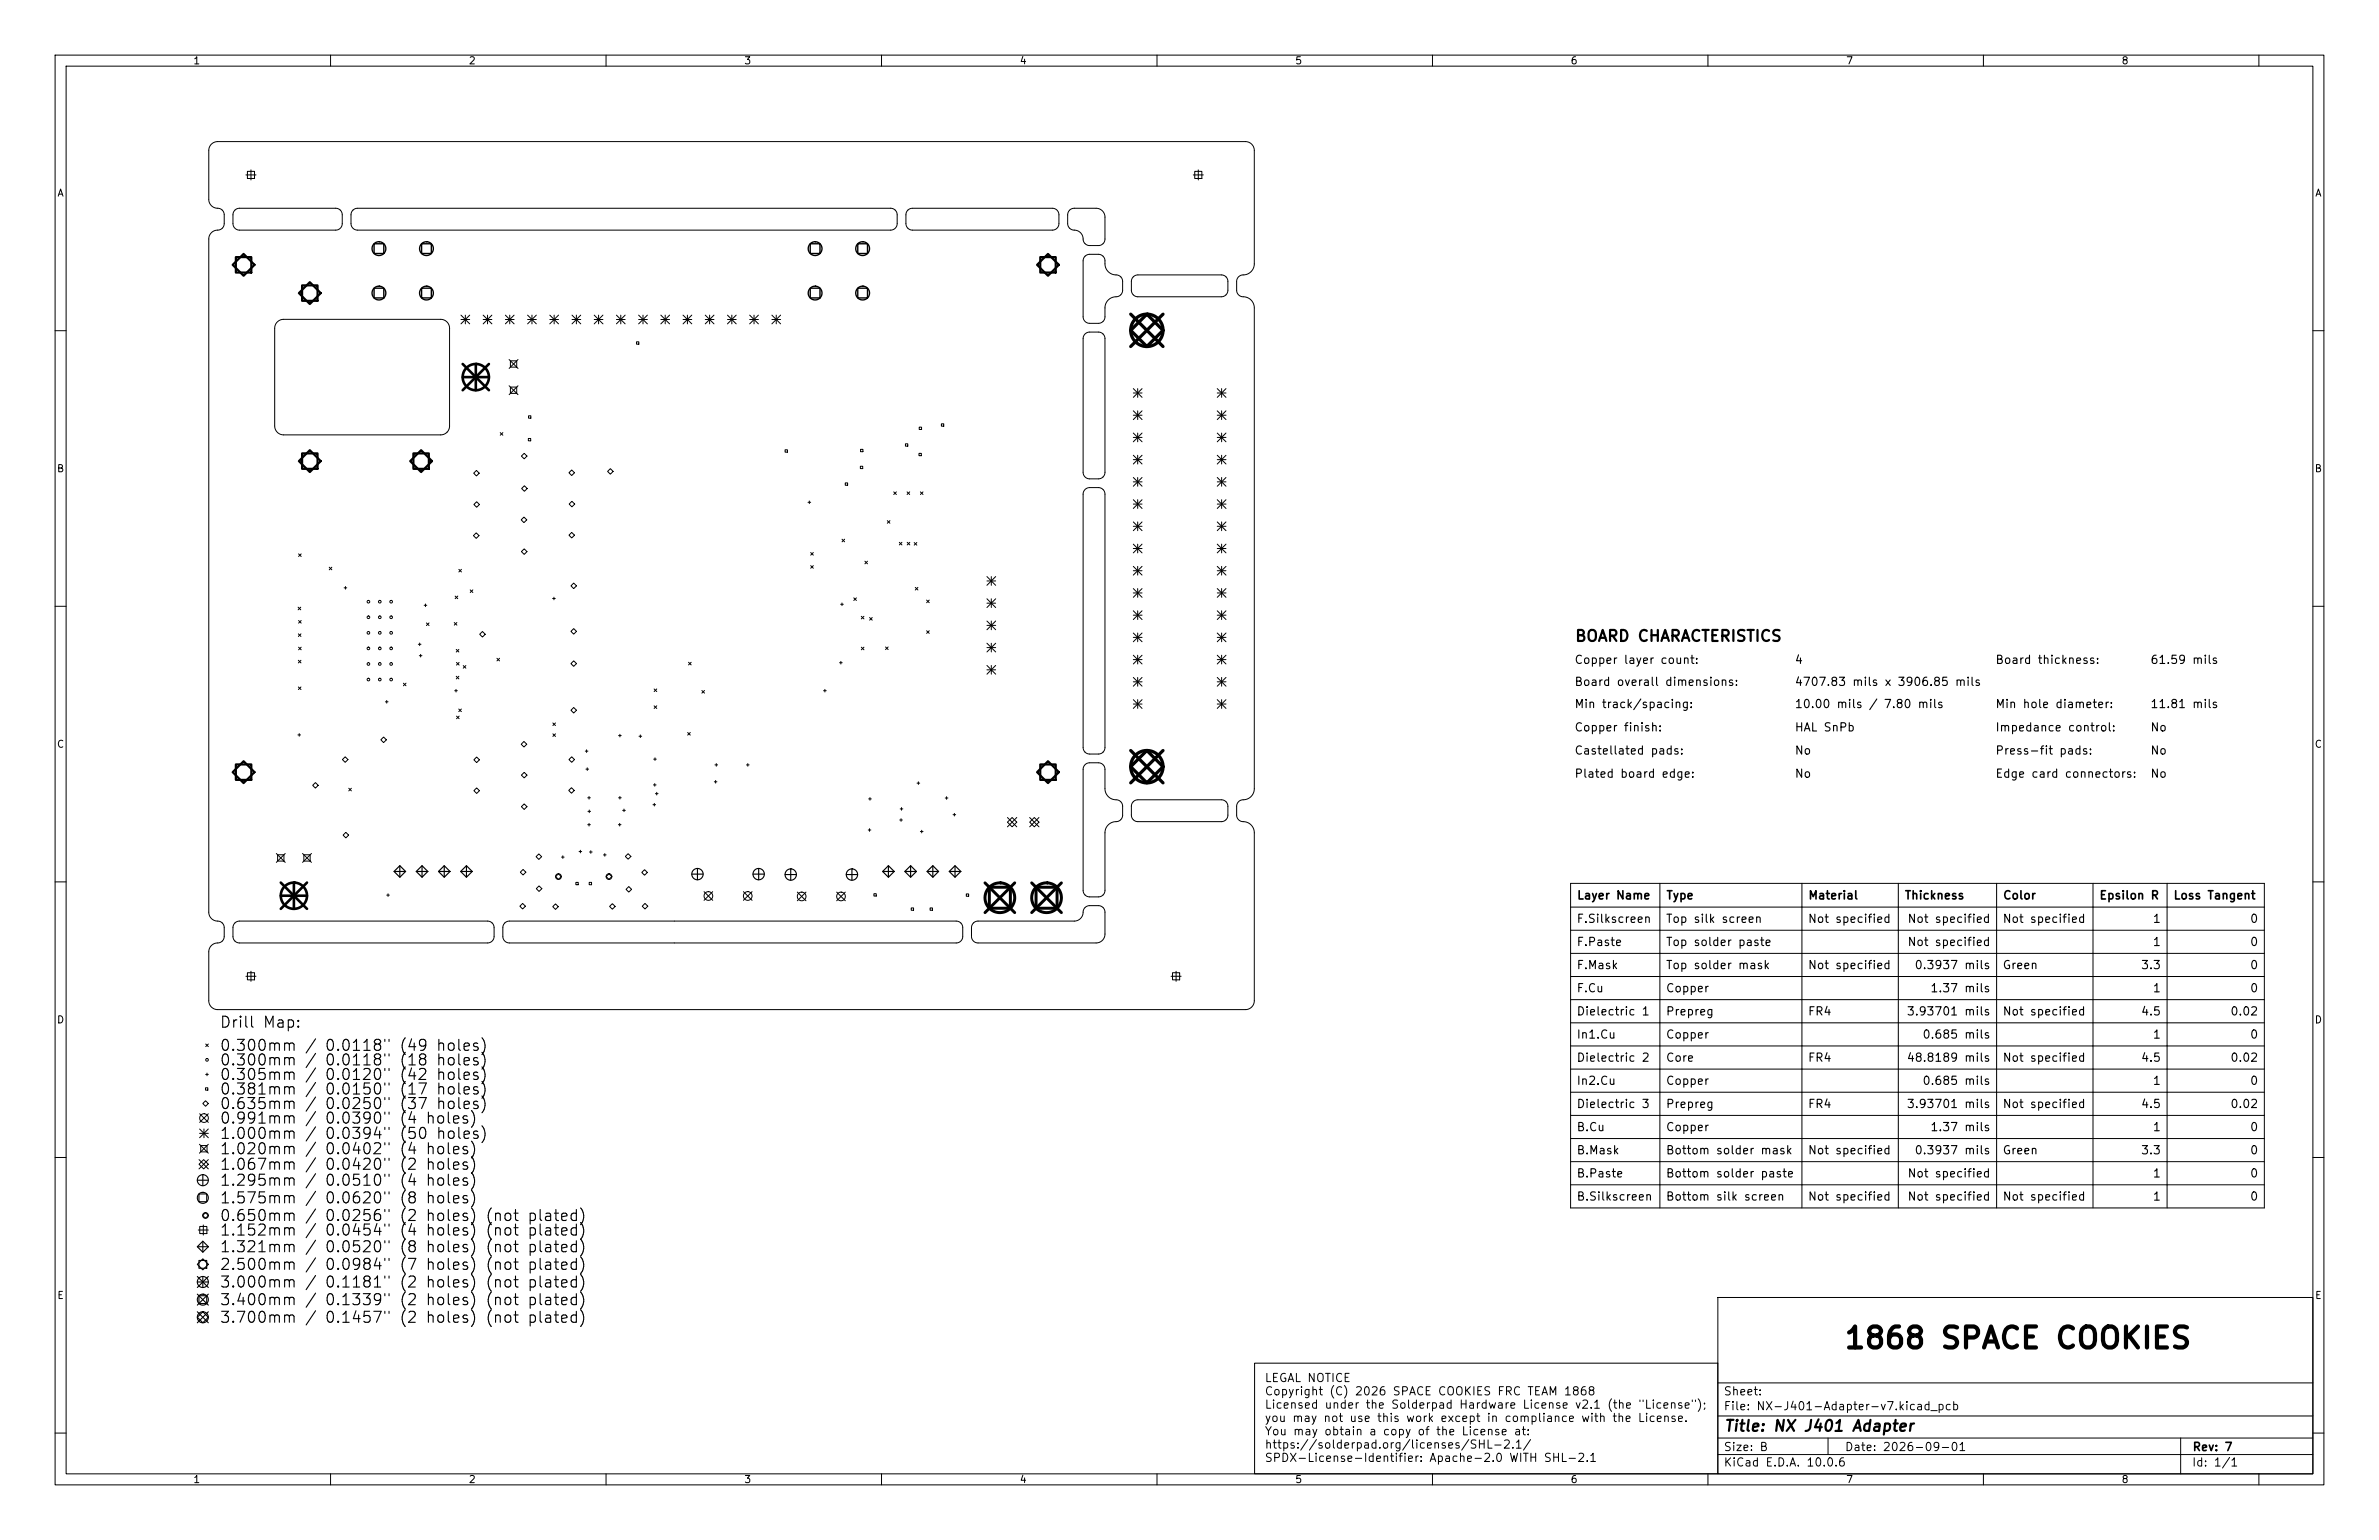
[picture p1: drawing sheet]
<svg xmlns="http://www.w3.org/2000/svg" width="432mm" height="279mm" viewBox="0 0 432 279" stroke-linecap="round" stroke-linejoin="round" font-family="sans-serif">
<defs><g id="words">
<text font-size="3.8" x="334.5" y="245.6">1868 SPACE COOKIES</text>
<g font-size="2">
<text x="285.7" y="116.9">BOARD CHARACTERISTICS</text>
<text x="312.8" y="260.2">Title: NX J401 Adapter</text>
</g>
<g font-size="1.5">
<text x="285.7" y="120.8">Copper layer count:</text>
<text x="285.7" y="124.8">Board overall dimensions:</text>
<text x="325.6" y="120.8">4</text>
<text x="325.6" y="124.8">4707.83 mils x 3906.85 mils</text>
<text x="362.1" y="120.8">Board thickness:</text>
<text x="390.2" y="120.8">61.59 mils</text>
<text x="285.7" y="128.8">Min track/spacing:</text>
<text x="325.6" y="128.8">10.00 mils / 7.80 mils</text>
<text x="362.1" y="128.8">Min hole diameter:</text>
<text x="390.2" y="128.8">11.81 mils</text>
<text x="285.7" y="133.1">Copper finish:</text>
<text x="285.7" y="137.3">Castellated pads:</text>
<text x="325.6" y="133.1">HAL SnPb</text>
<text x="325.6" y="137.3">No</text>
<text x="362.1" y="133.1">Impedance control:</text>
<text x="362.1" y="137.3">Press-fit pads:</text>
<text x="390.2" y="133.1">No</text>
<text x="390.2" y="137.3">No</text>
<text x="285.7" y="141.5">Plated board edge:</text>
<text x="325.6" y="141.5">No</text>
<text x="362.1" y="141.5">Edge card connectors:</text>
<text x="390.2" y="141.5">No</text>
<text x="286.1" y="167.8">F.Silkscreen</text>
<text x="286.1" y="163.6">Layer Name</text>
<text x="302.3" y="167.8">Top silk screen</text>
<text x="302.3" y="163.6">Type</text>
<text x="328" y="167.8">Not specified</text>
<text x="328.1" y="163.6">Material</text>
<text x="345.6" y="163.6">Thickness</text>
<text x="346.1" y="167.8">Not specified</text>
<text x="363.4" y="167.8">Not specified</text>
<text x="363.4" y="163.6">Color</text>
<text x="380.9" y="163.6">Epsilon R</text>
<text x="390.6" y="167.8">1</text>
<text x="394.4" y="163.6">Loss Tangent</text>
<text x="408.3" y="167.8">0</text>
<text x="286.1" y="172">F.Paste</text>
<text x="302.3" y="172">Top solder paste</text>
<text x="346.1" y="172">Not specified</text>
<text x="390.6" y="172">1</text>
<text x="408.3" y="172">0</text>
<text x="286.1" y="176.2">F.Mask</text>
<text x="302.3" y="176.2">Top solder mask</text>
<text x="328" y="176.2">Not specified</text>
<text x="347.4" y="176.2">0.3937 mils</text>
<text x="363.4" y="176.2">Green</text>
<text x="388.5" y="176.2">3.3</text>
<text x="408.3" y="176.2">0</text>
<text x="286.1" y="180.4">F.Cu</text>
<text x="286.1" y="184.6">Dielectric 1</text>
<text x="302.3" y="180.4">Copper</text>
<text x="302.3" y="184.6">Prepreg</text>
<text x="328" y="184.6">FR4</text>
<text x="346" y="184.6">3.93701 mils</text>
<text x="350.3" y="180.4">1.37 mils</text>
<text x="363.4" y="184.6">Not specified</text>
<text x="388.5" y="184.6">4.5</text>
<text x="390.6" y="180.4">1</text>
<text x="404.7" y="184.6">0.02</text>
<text x="408.3" y="180.4">0</text>
<text x="286.1" y="188.8">In1.Cu</text>
<text x="302.3" y="188.8">Copper</text>
<text x="348.8" y="188.8">0.685 mils</text>
<text x="390.6" y="188.8">1</text>
<text x="408.3" y="188.8">0</text>
<text x="286.1" y="193">Dielectric 2</text>
<text x="286.1" y="197.2">In2.Cu</text>
<text x="302.3" y="193">Core</text>
<text x="302.3" y="197.2">Copper</text>
<text x="328" y="193">FR4</text>
<text x="346" y="193">48.8189 mils</text>
<text x="348.8" y="197.2">0.685 mils</text>
<text x="363.4" y="193">Not specified</text>
<text x="388.5" y="193">4.5</text>
<text x="390.6" y="197.2">1</text>
<text x="404.7" y="193">0.02</text>
<text x="408.3" y="197.2">0</text>
<text x="286.1" y="201.4">Dielectric 3</text>
<text x="302.3" y="201.4">Prepreg</text>
<text x="328" y="201.4">FR4</text>
<text x="346" y="201.4">3.93701 mils</text>
<text x="363.4" y="201.4">Not specified</text>
<text x="388.5" y="201.4">4.5</text>
<text x="404.7" y="201.4">0.02</text>
<text x="286.1" y="205.6">B.Cu</text>
<text x="286.1" y="209.8">B.Mask</text>
<text x="302.3" y="205.6">Copper</text>
<text x="302.3" y="209.8">Bottom solder mask</text>
<text x="328" y="209.8">Not specified</text>
<text x="347.4" y="209.8">0.3937 mils</text>
<text x="350.3" y="205.6">1.37 mils</text>
<text x="363.4" y="209.8">Green</text>
<text x="388.5" y="209.8">3.3</text>
<text x="390.6" y="205.6">1</text>
<text x="408.3" y="205.6">0</text>
<text x="408.3" y="209.8">0</text>
<text x="286.1" y="214">B.Paste</text>
<text x="302.3" y="214">Bottom solder paste</text>
<text x="346.1" y="214">Not specified</text>
<text x="390.6" y="214">1</text>
<text x="408.3" y="214">0</text>
<text x="286.1" y="218.2">B.Silkscreen</text>
<text x="302.3" y="218.2">Bottom silk screen</text>
<text x="328" y="218.2">Not specified</text>
<text x="346.1" y="218.2">Not specified</text>
<text x="363.4" y="218.2">Not specified</text>
<text x="390.6" y="218.2">1</text>
<text x="408.3" y="218.2">0</text>
<text x="229.4" y="251.1">LEGAL NOTICE</text>
<text x="229.4" y="253.5">Copyright (C) 2026 SPACE COOKIES FRC TEAM 1868</text>
<text x="229.4" y="256">Licensed under the Solderpad Hardware License v2.1 (the &quot;License&quot;);</text>
<text x="312.7" y="256.2">File: NX-J401-Adapter-v7.kicad_pcb</text>
<text x="312.7" y="253.5">Sheet:</text>
<text x="229.4" y="258.4">you may not use this work except in compliance with the License.</text>
<text x="229.4" y="260.8">You may obtain a copy of the License at:</text>
<text x="229.4" y="263.2">https://solderpad.org/licenses/SHL-2.1/</text>
<text x="312.7" y="263.6">Size: B</text>
<text x="334.7" y="263.6">Date: 2026-09-01</text>
<text x="397.8" y="263.6">Rev: 7</text>
<text x="229.4" y="265.6">SPDX-License-Identifier: Apache-2.0 WITH SHL-2.1</text>
<text x="312.7" y="266.4">KiCad E.D.A. 10.0.6</text>
<text x="397.7" y="266.4">Id: 1/1</text>
</g>
<g font-size="1.3">
<text x="35" y="12">1</text>
<text x="85" y="12">2</text>
<text x="135" y="12">3</text>
<text x="185" y="12">4</text>
<text x="235" y="12">5</text>
<text x="285" y="12">6</text>
<text x="335" y="12">7</text>
<text x="385" y="12">8</text>
<text x="10.3" y="36">A</text>
<text x="420.1" y="36">A</text>
<text x="10.2" y="86">B</text>
<text x="420" y="86">B</text>
<text x="10.2" y="136">C</text>
<text x="420" y="136">C</text>
<text x="10.2" y="186">D</text>
<text x="420" y="186">D</text>
<text x="10.3" y="236">E</text>
<text x="420.1" y="236">E</text>
<text x="35" y="269.4">1</text>
<text x="85" y="269.4">2</text>
<text x="135" y="269.4">3</text>
<text x="185" y="269.4">4</text>
<text x="235" y="269.4">5</text>
<text x="285" y="269.4">6</text>
<text x="335" y="269.4">7</text>
<text x="385" y="269.4">8</text>
</g>
</g></defs>
<g fill="none" stroke="#000" stroke-width=".18">
<path d="M10 10h411.8v259.4h-411.8zM12 12h407.8v255.4h-407.8zM60 10v2M110 10v2M160 10v2M210 10v2M260 10v2M310 10v2M360 10v2M410 10v2M38.4 26.2l.5-.4 .6-.1h186.6l.5 .1 .5 .3 .4 .5 .2 .7v20.8l-.3 .7-.5 .7-.7 .3-1 .2-.5 .4-.2 .6v1.7l.1 .5 .4 .4 1.3 .4 .8 .4 .4 .6 .2 .8v87.3l-.2 .9-.6 .6-.6 .4-1.1 .2-.5 .4-.2 .6v1.7l.1 .5 .4 .5 1.3 .3 .7 .4 .5 .6 .2 .7v30.7l-.1 .5-.3 .5-.6 .4-.7 .2h-186.5l-.5-.1-.5-.3-.4-.5-.2-.6v-9.3l.2-.5 .5-.5 .5-.3 .9-.1 .5-.5 .2-.5v-1.7l-.1-.6-.4-.4-1.3-.3-.5-.3-.4-.6-.1-.6v-122.2l.2-.6 .4-.6 .5-.3 1-.2 .5-.4 .2-.5v-1.7l-.1-.5-.3-.4-.4-.3-.8-.1-.5-.2-.4-.4-.3-.6v-9.3l.1-.5zM42.6 38.1l.9-.3h17.6l.6 .2 .4 .6v2.1l-.4 .7-.7 .3h-17.7l-.6-.3-.4-.6v-2z"/>
<path d="M44.6 31.7h1.9M44.9 31.1h1.3v1.3h-1.3zM45.6 30.8v1.9M64.1 38.1l.8-.3h96.8l.6 .2 .5 .5v2.1l-.3 .8-.8 .4h-96.8l-.8-.3-.4-.7v-2zM164.8 38.1l.8-.3h25.5l.6 .2 .4 .6 .1 2.1-.4 .7-.7 .3h-25.6l-.7-.3-.3-.6-.1-2zM194.1 38.1l.8-.3h4.1l.6 .1 .5 .4 .3 .5 .2 .6v4l-.4 .8-.8 .4-1.8-.1-.7-.3-.3-.5-.1-.9-.4-.6-.6-.4-1.1-.2-.5-.5-.1-2.2zM216.6 31.7h1.8M216.9 31.1h1.2v1.3h-1.2zM217.5 30.8v1.9M50.3 58.4l.6-.3 .6-.2h28.5l.9 .3 .5 .6 .2 .7v17.8l-.3 .9-.5 .5-.8 .2h-28.5l-.9-.3-.5-.5-.2-.8v-17.8l.1-.6zM83.7 57.2l1.6 1.6M83.7 58h1.6"/>
<path d="M84.5 57.2v1.6M85.3 57.2l-1.6 1.6M87.7 57.2l1.6 1.6M87.7 58h1.6M88.5 57.2v1.6M89.3 57.2l-1.6 1.6M91.7 57.2l1.6 1.6M91.7 58h1.6M92.5 57.2v1.6M93.3 57.2l-1.6 1.6M95.8 57.2l1.5 1.6M95.8 58h1.5"/>
<path d="M96.6 57.2v1.6M97.3 57.2l-1.5 1.6M99.8 57.2l1.6 1.6M99.8 58h1.6M100.6 57.2v1.6M101.4 57.2l-1.6 1.6M103.8 57.2l1.6 1.6M103.8 58h1.6M104.6 57.2v1.6M105.4 57.2l-1.6 1.6M107.9 57.2l1.5 1.6M107.9 58h1.5"/>
<path d="M108.6 57.2v1.6M109.4 57.2l-1.5 1.6M111.9 57.2l1.6 1.6M111.9 58h1.6M112.7 57.2v1.6M113.5 57.2l-1.6 1.6M115.9 57.2l1.6 1.6M115.9 58h1.6M116.7 57.2v1.6M117.5 57.2l-1.6 1.6M119.9 57.2l1.6 1.6M119.9 58h1.6"/>
<path d="M120.7 57.2v1.6M121.5 57.2l-1.6 1.6M124 57.2l1.6 1.6M124 58h1.6M124.8 57.2v1.6M125.6 57.2l-1.6 1.6M128 57.2l1.6 1.6M128 58h1.6M128.8 57.2v1.6M129.6 57.2l-1.6 1.6M132 57.2l1.6 1.6M132 58h1.6"/>
<path d="M132.8 57.2v1.6M133.6 57.2l-1.6 1.6M136.1 57.2l1.6 1.6M136.1 58h1.6M136.9 57.2v1.6M137.7 57.2l-1.6 1.6M140.1 57.2l1.6 1.6M140.1 58h1.6M140.9 57.2v1.6M141.7 57.2l-1.6 1.6M196.9 46.5l.8-.4h1.8l.5 .2 .5 .6 .1 1.4 .4 .8 .8 .6 1.4 .4 .3 .3 .2 .4 .1 1.9-.2 .5-.5 .5-1.3 .3-.8 .7-.4 .9-.1 2.2-.3 .6-.6 .2h-2.2l-.5-.3-.3-.6v-10.4zM205.7 50.2l.8-.3h15.4l.5 .3 .4 .5 .1 2.1-.4 .7-.8 .3h-15.3l-.7-.3-.3-.6v-2z"/>
<path d="M10 60h2M90.8 78.5l.5 .5M91.3 78.5l-.5 .5M92.4 65.2l1.6 1.6M92.4 70l1.6 1.6M92.6 65.5h1.2v1.1h-1.2zM92.6 70.2h1.2v1.2h-1.2zM94 65.2l-1.6 1.6M94 70l-1.6 1.6M95.9 79.6h.4v.4h-.4zM95.9 75.4h.5v.5h-.5zM115.5 62h.5v.4h-.5z"/>
<path d="M166.8 77.5h.5v.4h-.5zM170.9 76.9h.4v.4h-.4zM196.9 60.6l.7-.3h2l.6 .3 .4 .7v24.4l-.4 .8-.7 .4-2.1-.1-.6-.4-.2-.6v-24.4zM205.7 70.5l1.6 1.6M205.7 71.3h1.6M205.7 74.5l1.6 1.6M205.7 75.3h1.6M205.7 78.6l1.6 1.6M205.7 79.4h1.6M206.5 70.5v1.6M206.5 74.5v1.6M206.5 78.6v1.6"/>
<path d="M207.3 70.5l-1.6 1.6M207.3 74.5l-1.6 1.6M207.3 78.6l-1.6 1.6M220.9 70.5l1.6 1.6M220.9 71.3h1.6M220.9 75.3h1.6M220.9 79.4h1.6M220.9 74.5l1.6 1.6M220.9 78.6l1.6 1.6M221.7 70.5v1.6M221.7 74.5v1.6M221.7 78.6v1.6"/>
<path d="M222.5 70.5l-1.6 1.6M222.5 74.5l-1.6 1.6M222.5 78.6l-1.6 1.6M419.8 60h2M85.9 97.2l.5-.5 .5 .5-.5 .5zM86 85.9l.5-.6 .5 .6-.5 .5zM86 91.5l.5-.5 .5 .5-.5 .5zM94.6 94.3l.5-.5 .5 .5-.5 .5zM94.7 88.6l.5-.5 .5 .5-.5 .5zM95.1 82.2l.5 .5-.5 .6-.5-.6zM95.1 99.6l.5 .5-.5 .5-.5-.5zM103.3 85.8l.5-.5 .5 .5-.5 .5z"/>
<path d="M103.3 97.1l.5-.5 .5 .5-.5 .5zM103.3 91.5l.5-.5 .5 .5-.5 .5zM110.3 85.5l.5-.5 .5 .5-.5 .5zM142.5 81.6h.4v.4h-.4zM146.7 91.1h.4M146.9 90.9v.5M152.8 97.8l.5 .5M153.3 97.8l-.5 .5M153.4 87.6h.4v.4h-.4zM156.2 84.6h.4v.4h-.4zM156.2 81.5h.4v.5h-.4zM161.1 94.5l.4 .4"/>
<path d="M161.5 94.5l-.4 .4M162.2 89.2l.5 .5M162.7 89.2l-.5 .5M163.2 98.4l.5 .5M163.7 98.4l-.5 .5M164.3 80.5h.5v.4h-.5zM164.6 89.2l.5 .5M164.7 98.4l.4 .5M165.1 89.2l-.5 .5M165.1 98.4l-.4 .5M165.9 98.4l.5 .5M166.4 98.4l-.5 .5"/>
<path d="M166.8 82.3h.4v.4h-.4zM167.1 89.2l.4 .5M167.5 89.2l-.4 .5M196.9 88.8l.7-.3h2l.7 .4 .3 .7v46l-.4 .8-.8 .4-2.1-.1-.5-.4-.2-.6v-46.1zM205.7 82.6l1.6 1.6M205.7 86.6l1.6 1.6M205.7 90.7l1.6 1.5M205.7 83.4h1.6M205.7 87.4h1.6M205.7 91.5h1.6M205.7 94.7l1.6 1.6M205.7 95.5h1.6"/>
<path d="M205.7 98.7l1.6 1.6M205.7 99.5h1.6M206.5 82.6v1.6M206.5 86.6v1.6M206.5 90.7v1.5M206.5 94.7v1.6M206.5 98.7v1.6M207.3 82.6l-1.6 1.6M207.3 86.6l-1.6 1.6M207.3 90.7l-1.6 1.5M207.3 94.7l-1.6 1.6M207.3 98.7l-1.6 1.6"/>
<path d="M220.9 82.6l1.6 1.6M220.9 86.6l1.6 1.6M220.9 90.7l1.6 1.5M220.9 83.4h1.6M220.9 87.4h1.6M220.9 91.5h1.6M220.9 95.5h1.6M220.9 99.5h1.6M220.9 94.7l1.6 1.6M220.9 98.7l1.6 1.6M221.7 82.6v1.6M221.7 86.6v1.6"/>
<path d="M221.7 90.7v1.5M221.7 94.7v1.6M221.7 98.7v1.6M222.5 82.6l-1.6 1.6M222.5 86.6l-1.6 1.6M222.5 90.7l-1.6 1.5M222.5 94.7l-1.6 1.6M222.5 98.7l-1.6 1.6M10 110h2M54.1 110.2l.5 .4M54.2 115l.4 .5M54.2 119.8l.4 .5"/>
<path d="M54.2 100.5l.5 .5M54.2 112.6l.5 .5M54.2 117.4l.5 .5M54.6 110.2l-.5 .4M54.6 115l-.4 .5M54.6 119.8l-.4 .5M54.7 100.5l-.5 .5M54.7 112.6l-.5 .5M54.7 117.4l-.5 .5M59.8 102.9l.4 .5M60.2 102.9l-.4 .5M62.5 106.7h.4"/>
<path d="M62.7 106.4v.5M75.9 116.9h.5M76.1 119h.5M76.2 116.7v.4M76.3 118.7v.5M77 109.8h.5M77.2 109.6v.5M77.4 113l.5 .5M77.9 113l-.5 .5M82.4 112.9l.5 .5M82.6 108.1l.5 .5M82.8 117.8l.5 .5"/>
<path d="M82.9 112.9l-.5 .5M83.1 108.1l-.5 .5M83.3 103.3l.5 .5M83.3 117.8l-.5 .5M83.8 103.3l-.5 .5M85.3 107l.5 .5M85.8 107l-.5 .5M87.6 114.6l.5 .5-.5 .5-.5-.5zM90.2 119.4l.5 .5M90.7 119.4l-.5 .5M100.3 108.6h.5M100.5 108.3v.5"/>
<path d="M103.6 114.6l.5-.6 .5 .6-.5 .5zM104.1 105.8l.5 .5-.5 .5-.5-.5zM104.1 119.9l.5 .5-.5 .5-.5-.5zM147.1 102.6l.5 .5M147.1 100.2l.5 .5M147.6 102.6l-.5 .5M147.6 100.2l-.5 .5M152.6 109.6h.5M152.6 120v.5M152.8 109.4v.5M155 108.5l.4 .4M155.4 108.5l-.4 .4"/>
<path d="M156.3 111.8l.5 .5M156.3 117.4l.5 .5M156.8 111.8l-.5 .5M156.8 117.4l-.5 .5M157 101.8l.5 .5M157.5 101.8l-.5 .5M157.8 112l.5 .5M158.3 112l-.5 .5M160.7 117.4l.5 .5M161.2 117.4l-.5 .5M166.1 106.6l.5 .5M166.6 106.6l-.5 .5"/>
<path d="M168.2 108.9l.5 .4M168.2 114.4l.5 .5M168.7 108.9l-.5 .4M168.7 114.4l-.5 .5M179.1 104.6l1.6 1.6M179.1 105.4h1.6M179.1 108.6l1.6 1.6M179.1 109.4h1.6M179.1 112.7l1.6 1.6M179.1 113.5h1.6M179.1 116.7l1.6 1.6M179.1 117.5h1.6"/>
<path d="M179.9 104.6v1.6M179.9 108.6v1.6M179.9 112.7v1.6M179.9 116.7v1.6M180.7 104.6l-1.6 1.6M180.7 108.6l-1.6 1.6M180.7 112.7l-1.6 1.6M180.7 116.7l-1.6 1.6M205.7 102.8l1.6 1.5M205.7 103.5h1.6M205.7 106.8l1.6 1.6M205.7 107.6h1.6"/>
<path d="M205.7 110.8l1.6 1.6M205.7 111.6h1.6M205.7 114.8l1.6 1.6M205.7 115.6h1.6M205.7 118.9l1.6 1.6M205.7 119.7h1.6M206.5 102.8v1.5M206.5 106.8v1.6M206.5 110.8v1.6M206.5 114.8v1.6M206.5 118.9v1.6M207.3 102.8l-1.6 1.5"/>
<path d="M207.3 106.8l-1.6 1.6M207.3 110.8l-1.6 1.6M207.3 114.8l-1.6 1.6M207.3 118.9l-1.6 1.6M220.9 103.5h1.6M220.9 107.6h1.6M220.9 111.6h1.6M220.9 115.6h1.6M220.9 119.7h1.6M220.9 102.8l1.6 1.5M220.9 106.8l1.6 1.6M220.9 110.8l1.6 1.6"/>
<path d="M220.9 114.8l1.6 1.6M220.9 118.9l1.6 1.6M221.7 102.8v1.5M221.7 106.8v1.6M221.7 110.8v1.6M221.7 114.8v1.6M221.7 118.9v1.6M222.5 102.8l-1.6 1.5M222.5 106.8l-1.6 1.6M222.5 110.8l-1.6 1.6M222.5 114.8l-1.6 1.6M222.5 118.9l-1.6 1.6"/>
<path d="M419.8 110h2M54.1 133.3h.5M54.2 124.6l.4 .5M54.3 133.1v.5M54.6 124.6l-.4 .5M62.7 137.3l.5 .5-.5 .5-.6-.5zM69.6 133.7l.5 .5-.5 .5-.5-.5zM69.9 127.3h.5M70.2 127.1v.5M73.2 123.9l.5 .5M73.7 123.9l-.5 .5M82.5 125.3h.5"/>
<path d="M82.8 125.1v.5M82.8 122.7l.5 .5M82.9 120.2l.4 .5M82.9 129.9l.4 .5M83.3 128.6l.4 .5M83.3 122.7l-.5 .5M83.3 120.2l-.4 .5M83.3 129.9l-.4 .5M83.7 128.6l-.4 .5M84.1 120.8l.5 .4M84.6 120.8l-.5 .4M86 137.9l.5-.6 .5 .6-.5 .5z"/>
<path d="M95.1 134.5l.5 .5-.5 .5-.5-.5zM100.3 131.2l.5 .4M100.3 133.1l.5 .5M100.8 131.2l-.5 .4M100.8 133.1l-.5 .5M103.6 128.9l.5-.5 .5 .5-.5 .5zM103.8 137.3l.5 .5-.5 .5-.5-.5zM106.2 136.3h.5M106.3 139.5h.5M106.5 136v.5M106.6 139.3v.5M112.3 133.5h.5"/>
<path d="M112.5 133.2v.5M116 133.6h.5M116.2 133.3v.5M118.6 137.7h.5M118.7 125l.5 .5M118.7 128.1l.5 .4M118.9 137.5v.5M119.2 125l-.5 .5M119.2 128.1l-.5 .4M124.8 132.9l.5 .5M125 120.2l.5 .4M125.3 132.9l-.5 .5"/>
<path d="M125.5 120.2l-.5 .4M127.4 125.3l.5 .5M127.9 125.3l-.5 .5M129.8 138.8h.5M130 138.5v.5M135.5 138.8h.5M135.7 138.5v.5M149.5 125.3h.5M149.7 125.1v.5M152.4 120.2h.5M179.1 120.7l1.6 1.6M179.1 121.5h1.6"/>
<path d="M179.9 120.7v1.6M180.7 120.7l-1.6 1.6M196.9 138.7l.7-.3h1.8l.5 .1 .3 .3 .4 .7v3.7l.1 .7 .4 .6 .5 .4 1.7 .4 .3 .4 .2 .5v1.8l-.3 .6-.5 .4-1 .1-.6 .3-.5 .5-.3 .7v11l-.4 .8-.7 .3-2.1-.1-.6-.3-.2-.6v-22.1zM205.7 122.9l1.6 1.6M205.7 123.7h1.6M205.7 126.9l1.6 1.6M205.7 127.7h1.6M206.5 122.9v1.6M206.5 126.9v1.6M207.3 122.9l-1.6 1.6M207.3 126.9l-1.6 1.6M220.9 123.7h1.6"/>
<path d="M220.9 127.7h1.6M220.9 122.9l1.6 1.6M220.9 126.9l1.6 1.6M221.7 122.9v1.6M221.7 126.9v1.6M222.5 122.9l-1.6 1.6M222.5 126.9l-1.6 1.6M10 160h2M50.2 154.8l1.6 1.7M50.4 155.1h1.1v1.1h-1.1zM51.8 154.8l-1.6 1.7M54.9 154.8l1.6 1.7"/>
<path d="M55.2 155.1h1.1v1.1h-1.1zM56.5 154.8l-1.6 1.7M57.3 142l.5 .5-.5 .5-.6-.5zM62.3 151.5l.5-.5 .5 .5-.5 .5zM63.3 143l.5 .5M63.8 143l-.5 .5M86 143.5l.5-.6 .5 .6-.5 .5zM94.9 157.7l.5 .5-.5 .6-.5-.6zM95.1 140.1l.5 .5-.5 .5-.5-.5zM95.1 145.9l.5 .5-.5 .5-.5-.5zM97.3 155.4l.5-.5 .5 .5-.5 .5zM100.8 159l.6-.5 .5 .5-.5 .6z"/>
<path d="M101.9 155.5h.5M102.2 155.3v.4M103.2 143.4l.5-.5 .5 .5-.5 .5zM105.1 154.5h.5M105.3 154.3v.4M106.7 144.7h.5M106.7 149.6h.5M106.7 147.2h.5M106.9 144.5v.5M106.9 149.4v.5M107 147v.4M107 154.6h.5"/>
<path d="M107.2 154.3v.5M109.5 155.1h.5M109.8 154.9v.4M110 159l.5-.5 .5 .5-.5 .6zM112.2 149.6h.5M112.3 144.7h.5M112.5 149.4v.5M112.5 144.5v.5M113 147h.5M113.3 146.8v.5M113.5 155.4l.5-.5 .5 .5-.5 .5zM116.5 158.3l.5-.5 .5 .5-.5 .5z"/>
<path d="M118.5 146h.5M118.6 142.4h.5M118.8 145.8v.4M118.8 142.2v.4M119 144h.4M119.2 143.8v.4M129.6 141.8h.5M129.9 141.6v.5M157.6 150.6h.5M157.7 144.9h.4M157.8 150.3v.5M157.9 144.7v.5"/>
<path d="M163.3 148.8h.5M163.4 146.8h.5M163.5 148.5v.5M163.6 146.5v.5M166.4 142.1h.5M166.7 141.8v.5M167.1 150.9h.4M167.3 150.6v.5M171.6 144.8h.5M171.8 144.5v.5M173 147.8h.5M173.2 147.6v.4"/>
<path d="M182.9 148.3l1.6 1.7M183.7 148.3l.8 .9-.8 .8-.8-.8zM184.5 148.3l-1.6 1.7M186.9 148.3l1.7 1.7M187.7 148.3l.9 .9-.9 .8-.8-.8zM188.6 148.3l-1.7 1.7M205.7 145.5l.8-.4h15.4l.5 .3 .4 .5 .1 2.2-.4 .7-.8 .3h-15.3l-.7-.4-.3-.6v-2zM419.8 160h2M42.6 167.5l.9-.4h45.1l.6 .2 .4 .6 .1 2.1-.4 .7-.8 .4h-45.1l-.7-.3-.4-.7v-1.9zM44.6 177.1h1.9M44.9 176.5h1.3v1.3h-1.3zM45.6 176.2v1.8"/>
<path d="M70.2 162.4h.5M70.4 162.2v.4M91.6 167.5l.8-.4h81.2l.6 .2 .5 .6v2l-.3 .8-.8 .4h-81.2l-.7-.3-.4-.6v-2zM94.9 163.9l.5 .5-.5 .5-.5-.5zM97.8 160.7l.5 .5-.5 .5-.5-.5zM100.3 164.5l.5-.5 .5 .5-.5 .5zM104.5 160.1h.5v.4h-.5zM106.9 160.1h.5v.4h-.5zM110.6 164.5l.5-.5 .5 .5-.5 .5zM113.6 161.4l.5-.6 .5 .6-.5 .5zM117.1 163.9l.5 .5-.5 .5-.5-.5zM127.8 161.8l1.6 1.5"/>
<path d="M129.4 161.8l-1.6 1.5M134.9 161.8l1.6 1.5M136.5 161.8l-1.6 1.5M144.7 161.9l1.6 1.5M146.3 161.9l-1.6 1.5M151.9 161.9l1.5 1.5M153.4 161.9l-1.5 1.5M158.6 162.1h.4v.5h-.4zM165.4 164.7h.4v.5h-.4zM168.8 164.7h.4v.5h-.4zM175.4 162.2h.4v.4h-.4zM176.7 167.5l.8-.4h17.7l.6-.2 .5-.4 .2-.5 .2-1 .4-.5 .6-.2h1.8l.7 .3 .3 .7 .1 4.3-.2 .6-.3 .4-.5 .3-.6 .2h-21.6l-.7-.3-.3-.7-.1-1.9z"/>
<path d="M212.6 177.1h1.8M212.8 176.5h1.3v1.3h-1.3zM213.5 176.2v1.8M285.1 164.6h125.9M285.1 168.8h125.9M285.1 173h125.9M285.1 177.2h125.9M285.1 160.3h125.9v58.9h-125.9zM301.3 160.3v58.9M327.1 160.3v58.9M344.6 160.3v58.9M362.4 160.3v58.9"/>
<path d="M379.9 160.3v58.9M393.3 160.3v58.9M37.3 197.4h.4v.4h-.4zM37.3 199.7l.5 .5-.5 .5-.5-.5zM37.3 194.9h.5M37.3 189.4l.5 .5M37.6 194.7v.5M37.8 189.4l-.5 .5M285.1 181.4h125.9M285.1 185.6h125.9M285.1 189.8h125.9M285.1 194h125.9"/>
<path d="M285.1 198.2h125.9M10 210h2M36.1 210.4l1.7 1.7M36.1 211.2l.9-.8 .8 .8-.8 .9zM36.2 207.6l1.6 1.6M36.2 204.8l1.6 1.6M36.2 205.6h1.6M36.2 202.1l1.6 1.5M36.4 207.8h1.2v1.2h-1.2zM37 204.8v1.6M37.8 204.8l-1.6 1.6M37.8 210.4l-1.7 1.7"/>
<path d="M37.8 202.1l-1.6 1.5M37.8 207.6l-1.6 1.6M285.1 202.4h125.9M285.1 206.6h125.9M285.1 210.8h125.9M285.1 215h125.9M419.8 210h2M36 223.2h1.8M36.3 222.5h1.2v1.3h-1.2zM36.9 222.2v1.9M37.3 220l.5 .5-.5 .5-.5-.5zM311.8 235.4h108v32h-108z"/>
<path d="M10 260h2M227.7 247.3h84.1v20.1h-84.1zM311.8 256.9h108M311.8 250.9h108M419.8 260h2M60 267.4v2M110 267.4v2M160 267.4v2M210 267.4v2M260 267.4v2M310 267.4v2M311.8 263.9h108"/>
<path d="M311.8 260.9h108M331.8 260.9v3M360 267.4v2M395.8 260.9v6.5M410 267.4v2"/>
<circle cx="66.9" cy="109.2" r=".24"/>
<circle cx="66.9" cy="117.6" r=".24"/>
<circle cx="66.9" cy="114.8" r=".24"/>
<circle cx="66.9" cy="112" r=".24"/>
<circle cx="68.9" cy="109.2" r=".24"/>
<circle cx="68.9" cy="117.6" r=".24"/>
<circle cx="68.9" cy="114.8" r=".24"/>
<circle cx="68.9" cy="112" r=".24"/>
<circle cx="71" cy="109.2" r=".24"/>
<circle cx="71" cy="117.6" r=".24"/>
<circle cx="71" cy="114.8" r=".24"/>
<circle cx="71" cy="112" r=".24"/>
<circle cx="66.9" cy="120.5" r=".24"/>
<circle cx="66.9" cy="123.3" r=".24"/>
<circle cx="68.9" cy="120.5" r=".24"/>
<circle cx="68.9" cy="123.3" r=".24"/>
<circle cx="71" cy="120.5" r=".24"/>
<circle cx="71" cy="123.3" r=".24"/>
<circle cx="101.4" cy="159" r=".52"/>
<circle cx="110.5" cy="159" r=".52"/>
<circle cx="128.6" cy="162.6" r=".79"/>
<circle cx="135.7" cy="162.6" r=".79"/>
<circle cx="145.5" cy="162.6" r=".79"/>
<circle cx="152.6" cy="162.6" r=".79"/>
<circle cx="37.6" cy="192.3" r=".24"/>
<circle cx="37" cy="202.9" r=".79"/>
<circle cx="37.3" cy="220.5" r=".52"/>
</g>
<g fill="none" stroke="#000" stroke-width=".2">
<path d="M40.4 184.4a1.01 1.01 0 0 1 1.2 1 1.01 1.01 0 0 1-1.2 1zM40.5 188.8a.57 .57 0 0 1 .7-.1 .57 .57 0 0 1 .3 .6l-.1 .9a.49 .49 0 0 1-.5 .4 .49 .49 0 0 1-.5-.4l-.1-.9zM40.5 191.4a.57 .57 0 0 1 .7-.1 .57 .57 0 0 1 .3 .7 .92 .92 0 0 1-.5 1.2h-.2a1.36 1.36 0 0 1-.3-1.8zM40.5 196.7a.57 .57 0 0 1 .7-.1 .57 .57 0 0 1 .3 .6v.5a.56 .56 0 0 1-.3 .7 .56 .56 0 0 1-.7-.2l-.2-1zM40.5 199.3a.51 .51 0 0 1 .6-.1 .51 .51 0 0 1 .3 .5l.1 .2a.92 .92 0 0 1-.5 1.2h-.2a1.22 1.22 0 0 1-.3-1.8zM40.5 194a.48 .48 0 0 1 .5-.2 .48 .48 0 0 1 .4 .4 1.23 1.23 0 0 1-.3 1.6h-.3a1.22 1.22 0 0 1-.3-1.8zM42.3 190.4l-.1 .1 .1 .1M42.3 193l-.1 .1 .1 .1M42.3 195.7l-.1 .1h.1M42.3 198.3l-.1 .1 .1 .1M42.3 190.4l.1 .1-.1 .1M42.3 195.7l.1 .1h-.1"/>
<path d="M42.3 198.3l.1 .1-.1 .1M42.3 193l.1 .1-.1 .1M42.3 190.4v.2M42.3 193v.2M42.3 195.7v.1M42.3 198.3v.2M42.4 185v1.4M43 185l-.4 .1-.2 .3M43.1 188.6h1.2l-.6 .7 .5 .2 .1 .2-.1 .7-.3 .2h-.5l-.3-.2M43.1 191.2h1.2l-.6 .8a.54 .54 0 0 1 .6 .3v.5l-.2 .3-.7 .1-.3-.2M43.1 193.8h1.2l-.6 .8 .5 .2 .1 .2-.1 .7-.3 .1h-.5l-.3-.1M43.1 196.5h1.2l-.6 .7a.54 .54 0 0 1 .6 .4v.5l-.2 .3-.7 .1-.3-.2"/>
<path d="M43.7 184.4l-.1 .1 .1 .1M43.7 184.4l.1 .1-.1 .1M43.7 184.4v.2M43.7 185v1.4M44.1 199.1l-.6 .2a1.53 1.53 0 0 0-.1 1.7l.2 .1 .5-.1 .2-.3v-.4l-.4-.4h-.3l-.4 .4M44.6 184.4v1.7l.3 .3M45 199.1h1.2l-.6 .8 .5 .2 .1 .2-.1 .6-.2 .2h-.6l-.3-.2M45.3 188.8a.58 .58 0 0 1 .7-.1 .58 .58 0 0 1 .2 .6 .88 .88 0 0 1-.6 1.3l-.3-.2a1.66 1.66 0 0 1-.1-1.5zM45.3 191.4a.58 .58 0 0 1 .7-.1 .58 .58 0 0 1 .2 .7l-.1 .8a.49 .49 0 0 1-.4 .4 .49 .49 0 0 1-.5-.4l-.1-.8zM45.3 194a.57 .57 0 0 1 .7 0 .57 .57 0 0 1 .2 .6l-.1 .9a.49 .49 0 0 1-.4 .4 .49 .49 0 0 1-.5-.4l-.1-.9zM45.5 197.3a.43 .43 0 0 1-.4-.4 .43 .43 0 0 1 .4-.4h.4a.43 .43 0 0 1 .3 .4 .43 .43 0 0 1-.3 .4M45.5 197.3l-.4 .4v.4l.4 .4h.4l.3-.4v-.4l-.3-.4"/>
<path d="M45.5 197.3h.4M45.7 184.4v1.7l.2 .3M47 197.1l.6-.6v2M47 198.5h1.1M47.2 188.8a.48 .48 0 0 1 .5-.2 .48 .48 0 0 1 .3 .3l.1 .4-.1 .9a.49 .49 0 0 1-.4 .4 .49 .49 0 0 1-.5-.4l-.1-.9zM47.2 191.4a.48 .48 0 0 1 .5-.2 .48 .48 0 0 1 .3 .4 1.13 1.13 0 0 1-.3 1.6h-.2a1.13 1.13 0 0 1-.4-1.6zM48 199.1h-.9l-.1 1 .3-.2 .6 .1 .2 .3-.1 .6-.2 .2h-.5l-.3-.2M48 193.8h-.9l-.1 1 .3-.2 .6 .1 .2 .3-.1 .7-.2 .1h-.5l-.3-.1M48.2 186.4v-2l.7 1.4 .7-1.4v2M49 192.1l.6-.2 .3 .3M49 200l.6-.2 .3 .3M49 189.4a.5 .5 0 0 1 .8 0l.1 .1"/>
<path d="M49 194.7a.5 .5 0 0 1 .8 0l.1 .1M49 197.3a.5 .5 0 0 1 .8 0l.1 .1M49 189.2v1.4M49 191.9v1.3M49 194.5v1.3M49 197.2v1.3M49 199.8v1.3M49.9 192.2l.2-.3 .5 .1 .1 1.2M49.9 197.4l.2-.2h.5l.1 1.3M49.9 189.5l.2-.3 .5 .1 .1 1.3M49.9 194.8l.2-.3 .5 .1 .1 1.2M49.9 189.5v1.1"/>
<path d="M49.9 192.2v1M49.9 194.8v1M49.9 197.4v1.1M50.5 185.1l.2-.1 .6 .1 .1 1.3M51.4 185.5l-.8 .1a.39 .39 0 0 0-.2 .4 .39 .39 0 0 0 .3 .4l.7-.1M51.7 189.4a.49 .49 0 0 1 .8 .1M51.7 192.1a.5 .5 0 0 1 .8 .1M51.7 194.7a.49 .49 0 0 1 .8 .1M51.7 197.3a.49 .49 0 0 1 .8 .1M51.7 200a.5 .5 0 0 1 .8 .1M51.7 189.2v1.4M51.7 191.9v1.3"/>
<path d="M51.7 194.5v1.3M51.7 197.2v1.3M51.7 199.8v1.3M52.3 185.1l.6-.1 .4 .4v.6l-.2 .3-.2 .1-.6-.1M52.3 185v2M52.5 189.5l.3-.3 .5 .1 .1 1.3M52.5 192.2l.3-.3 .5 .1 .1 1.2M52.5 194.8l.3-.3 .5 .1 .1 1.2M52.5 197.4l.3-.2h.5l.1 1.3M52.5 189.5v1.1M52.5 192.2v1M52.5 194.8v1"/>
<path d="M52.5 197.4v1.1M54.1 186.2l-.1 .1 .1 .1M54.1 185.1l-.1 .1 .1 .1M54.1 186.2l.1 .1-.1 .1M54.1 185.1v.2M54.1 186.2v.2M54.1 185.1l.1 .1-.1 .1M57.3 188.5l-1.7 2.5M57.3 191.1l-1.7 2.6M57.3 193.8l-1.7 2.5M57.3 196.4l-1.7 2.6M57.3 199l-1.7 2.6"/>
<path d="M59.6 188.8a.58 .58 0 0 1 .7-.1 .58 .58 0 0 1 .2 .6 1.06 1.06 0 0 1-.5 1.3 .88 .88 0 0 1-.6-1.3zM59.6 191.4a.58 .58 0 0 1 .7-.1 .58 .58 0 0 1 .2 .7 .92 .92 0 0 1-.5 1.2h-.1a1.13 1.13 0 0 1-.4-1.6zM59.6 194a.48 .48 0 0 1 .5-.2 .48 .48 0 0 1 .3 .4 1.03 1.03 0 0 1-.5 1.6 1.36 1.36 0 0 1-.3-1.8zM59.6 196.7a.57 .57 0 0 1 .7-.1 .57 .57 0 0 1 .2 .6v.5a.6 .6 0 0 1-.6 .8 .6 .6 0 0 1-.5-.8zM59.6 199.3a.57 .57 0 0 1 .7-.1 .57 .57 0 0 1 .2 .7 .92 .92 0 0 1-.5 1.2h-.1a1.13 1.13 0 0 1-.4-1.6zM61.4 190.4l-.1 .1 .1 .1M61.4 193l-.1 .1 .1 .1M61.4 195.7l-.1 .1h.1M61.4 198.3l-.1 .1 .1 .1M61.4 195.7l.1 .1h-.1M61.4 190.4v.2M61.4 193v.2"/>
<path d="M61.4 195.7v.1M61.4 198.3v.2M61.4 190.4l.1 .1-.1 .1M61.4 193l.1 .1-.1 .1M61.4 198.3l.1 .1-.1 .1M62.4 188.8a.48 .48 0 0 1 .5-.2 .48 .48 0 0 1 .4 .3l.1 .4-.1 .9a.49 .49 0 0 1-.5 .4 .49 .49 0 0 1-.5-.4l-.1-.9zM62.4 191.4a.48 .48 0 0 1 .5-.2 .48 .48 0 0 1 .4 .4 1.13 1.13 0 0 1-.4 1.6h-.2a1.36 1.36 0 0 1-.3-1.8zM62.4 199.3a.48 .48 0 0 1 .5-.2 .48 .48 0 0 1 .4 .4 1.13 1.13 0 0 1-.4 1.6h-.2a1.22 1.22 0 0 1-.3-1.8zM62.5 196.6a.5 .5 0 0 1 .8 .3 1.14 1.14 0 0 1-.4 1.6 .66 .66 0 0 1-.7-.8l.1-.8zM62.5 193.9a.5 .5 0 0 1 .8 .3l.1 .4-.1 .9a.49 .49 0 0 1-.5 .4 .49 .49 0 0 1-.5-.4 1.56 1.56 0 0 1 .2-1.6zM64.1 199.3l.3-.2h.5l.3 .2 .1 .4-.1 .3-1.2 1.1h1.3M64.1 189.1l.6-.5v2"/>
<path d="M64.1 194.4l.6-.6v2M64.1 197.1l.6-.6v2M64.1 191.8l.6-.6v2M64.1 190.6h1.2M64.1 193.2h1.2M64.1 195.8h1.2M64.1 198.5h1.2M66 194l.3-.2h.5l.3 .2 .1 .4-.1 .3-1.2 1.1h1.3M66 191.8l.6-.6v2M66 190.6h1.2M66 193.2h1.2M66 189.1l.6-.5v2"/>
<path d="M67.1 196.5h-1l-.1 .9 .3-.2 .7 .1 .2 .3-.1 .7-.3 .2h-.5l-.3-.2M67.1 199.1h-1l-.1 1 .3-.2 .7 .1 .2 .3-.1 .6-.3 .2h-.5l-.3-.2M68.1 194a.48 .48 0 0 1 .5-.2 .48 .48 0 0 1 .4 .4 1.13 1.13 0 0 1-.4 1.6 .94 .94 0 0 1-.6-1.4zM68.2 196.6a.59 .59 0 0 1 .7 0 .59 .59 0 0 1 .2 .6v.5a.6 .6 0 0 1-.6 .8 .6 .6 0 0 1-.6-.8l.1-.8zM68.2 199.2a.59 .59 0 0 1 .7 .1 .59 .59 0 0 1 .2 .6l-.1 .8a.49 .49 0 0 1-.5 .4 .49 .49 0 0 1-.5-.4l-.1-.8zM68.3 189.4a.43 .43 0 0 1-.4-.4 .43 .43 0 0 1 .4-.4h.4a.43 .43 0 0 1 .4 .4 .43 .43 0 0 1-.4 .4M68.3 189.4l-.4 .4 .1 .6 .3 .2 .6-.1 .2-.3v-.4l-.4-.4M68.3 192.1a.43 .43 0 0 1-.4-.5 .43 .43 0 0 1 .4-.4h.4a.43 .43 0 0 1 .4 .4 .43 .43 0 0 1-.4 .5M68.3 192.1l-.4 .3 .1 .6 .3 .2 .6-.1 .2-.3v-.4l-.4-.3M68.3 189.4h.4M68.3 192.1h.4M69.9 188.6v.3"/>
<path d="M69.9 191.2v.4M69.9 193.8v.4M69.9 196.5v.4M69.9 199.1v.4M70.6 188.6v.3M70.6 191.2v.4M70.6 193.8v.4M70.6 196.5v.4M70.6 199.1v.4M73.6 188.3h-.1a2.31 2.31 0 0 0 .1 3M73.6 190.9a2.29 2.29 0 0 0 0 3.1M73.6 193.6a2.29 2.29 0 0 0 0 3"/>
<path d="M73.6 196.2a2.31 2.31 0 0 0 0 3M73.6 198.8a2.29 2.29 0 0 0 0 3.1M74.1 199.1h1.3l-.7 .8 .6 .2 .1 .2-.1 .6-.3 .2h-.6l-.3-.2M74.2 197.1l.6-.6v2M74.2 191.8l.6-.6v2M74.2 193.2h1.2M74.2 198.5h1.2M74.7 188.5l-.5 1.4h1.3M74.7 193.8l-.5 1.4h1.3M75.2 189.2v1.4M75.2 194.5v1.3M76 196.5h1.4l-.9 2"/>
<path d="M76 199.1h1.4l-.9 2M76.1 194l.3-.2h.5l.3 .2 .1 .4-.1 .3-1.2 1.1h1.3M76.5 192.1a.43 .43 0 0 1-.4-.5 .43 .43 0 0 1 .4-.4h.4a.43 .43 0 0 1 .4 .4 .43 .43 0 0 1-.4 .5M76.5 192.1l-.4 .3 .1 .6 .3 .2h.4l.4-.4v-.4l-.4-.3M76.5 192.1h.4M77.3 189.4l-.4 .4-.6-.1-.2-.3 .1-.6 .3-.2h.4l.4 .3-.1 1.2-.3 .4-.6 .1M79.7 189.4a.49 .49 0 0 1 .8 .1v1.1M79.7 192.1a.5 .5 0 0 1 .8 .1v1M79.7 194.7a.49 .49 0 0 1 .8 .1v1M79.7 197.3a.49 .49 0 0 1 .8 .1v1.1M79.7 200a.5 .5 0 0 1 .8 .1v1M79.7 188.6v2"/>
<path d="M79.7 191.2v2M79.7 193.8v2M79.7 196.5v2M79.7 199.1v2M81.6 189.3a.54 .54 0 0 1 .8 .3v.6a.54 .54 0 0 1-.5 .4 .54 .54 0 0 1-.5-.4v-.6zM81.6 192l.2-.1 .4 .1 .2 .3v.5a.54 .54 0 0 1-.5 .4 .54 .54 0 0 1-.5-.4v-.5zM81.6 194.6a.54 .54 0 0 1 .8 .3v.6a.54 .54 0 0 1-.5 .4 .54 .54 0 0 1-.5-.4v-.6zM81.6 197.2a.54 .54 0 0 1 .8 .3v.6a.54 .54 0 0 1-.5 .4 .54 .54 0 0 1-.5-.4v-.6zM81.6 199.9l.2-.1 .4 .1 .2 .3v.5a.54 .54 0 0 1-.5 .4 .54 .54 0 0 1-.5-.4v-.5zM83.3 188.6v1.7l.3 .3M83.3 191.2v1.7l.3 .3M83.3 193.8v1.8l.3 .2"/>
<path d="M83.3 196.5v1.7l.3 .3M83.3 199.1v1.7l.3 .3M84.2 192.5l1-.2-.1-.3-.6-.1-.3 .3 .1 .9 .2 .1 .6-.1M84.2 197.8l1-.2-.1-.4h-.6l-.3 .2 .1 1 .2 .1 .6-.1M84.2 189.9l1-.2-.1-.4-.6-.1-.3 .3 .1 1 .2 .1 .6-.1M84.2 195.2l1-.2-.1-.4-.6-.1-.3 .3 .1 1h.2h.6M86.7 189.3l-.5-.1-.3 .3 .1 .3 .7 .2 .1 .2-.1 .3-.2 .1-.6-.1M86.7 192l-.5-.1-.3 .3 .1 .2 .5 .1a.34 .34 0 0 1 .3 .4 .34 .34 0 0 1-.3 .3l-.6-.1M86.7 194.6l-.5-.1-.3 .3 .1 .3 .7 .2 .1 .2-.1 .3h-.2h-.6M86.7 197.2h-.5l-.3 .2 .1 .3 .7 .2 .1 .2-.1 .3-.2 .1-.6-.1M86.7 199.9l-.5-.1-.3 .3 .1 .3 .7 .2 .1 .1-.1 .3-.2 .1-.6-.1M87.5 188.3a2.29 2.29 0 0 1 0 3"/>
<path d="M87.5 193.6a2.29 2.29 0 0 1 0 3M87.5 196.2a2.34 2.34 0 0 1 0 3M87.5 190.9a2.29 2.29 0 0 1 0 3.1M87.5 198.8a2.29 2.29 0 0 1 0 3.1M35.8 214.1h2M36.1 216.6h1.4v1.4h-1.4zM36.8 213.1v2M40.3 207.9l.6-.6v2M40.3 205.1l.6-.6v2M40.3 210.7l.6-.6v2M40.3 213.6l.6-.6v2M40.3 216.8l.6-.6v2"/>
<path d="M40.3 206.5h1.2M40.3 209.3h1.2M40.3 212.1h1.2M40.3 215h1.2M40.3 218.2h1.2M40.5 202a.58 .58 0 0 1 .7-.1 .58 .58 0 0 1 .3 .6v.5a.6 .6 0 0 1-.6 .8 .6 .6 0 0 1-.6-.8zM40.5 219.6a.58 .58 0 0 1 .7-.1 .58 .58 0 0 1 .3 .7l-.1 .9a.49 .49 0 0 1-.5 .3 .49 .49 0 0 1-.5-.3l-.1-.9zM42.3 200.9l-.1 .1 .1 .1M42.3 203.6l-.1 .1 .1 .1M42.3 206.3l-.1 .1 .1 .1M42.3 209.1l-.1 .1 .1 .1M42.3 212h-.1l.1 .1"/>
<path d="M42.3 214.8l-.1 .1 .1 .1M42.3 218l-.1 .1 .1 .1M42.3 203.6l.1 .1-.1 .1M42.3 206.3l.1 .1-.1 .1M42.3 209.1l.1 .1-.1 .1M42.3 212h.1l-.1 .1M42.3 214.8l.1 .1-.1 .1M42.3 218l.1 .1-.1 .1M42.3 200.9l.1 .1-.1 .1M42.3 200.9v.2M42.3 203.6v.2M42.3 206.3v.2"/>
<path d="M42.3 209.1v.2M42.3 212v.1M42.3 214.8v.2M42.3 218v.2M43.2 213.2l.3-.2h.4l.3 .2 .1 .4-.1 .3-1.1 1.1h1.2M43.4 210.3l.5-.2a1.33 1.33 0 0 1 .1 1.9 .59 .59 0 0 1-.6 0 .59 .59 0 0 1-.2-.6zM43.4 207.5a.48 .48 0 0 1 .5-.2 .48 .48 0 0 1 .3 .4 1.23 1.23 0 0 1-.2 1.6h-.4a1.27 1.27 0 0 1-.2-1.8zM43.5 204.6l.4-.1a1.36 1.36 0 0 1 .2 1.8 .57 .57 0 0 1-.7 .1 .57 .57 0 0 1-.2-.6 1.28 1.28 0 0 1 .3-1.2zM44.1 219.4a.83 .83 0 0 0-.9 .9v.8l.2 .2 .5 .1 .3-.2 .1-.6-.2-.3-.5-.1-.4 .4M44.2 216.2h-.9l-.1 1 .3-.2 .6 .1 .2 .3-.1 .6-.3 .2h-.4l-.3-.2M44.3 202.6l-.4 .4-.5-.1-.2-.3 .1-.6 .3-.2 .5 .1 .2 .2v.8a.83 .83 0 0 1-.9 .9M45 216.2h1.3l-.8 2"/>
<path d="M45.1 207.5l.3-.2h.5a.56 .56 0 0 1 .2 .9l-1.1 1.1h1.2M45.3 204.7a.49 .49 0 0 1 .5-.1 .49 .49 0 0 1 .3 .3 1.03 1.03 0 0 1-.5 1.6l-.2-.1a1.38 1.38 0 0 1-.2-1.5zM46 210.1a.83 .83 0 0 0-.9 .9v.8l.2 .2 .6 .1 .2-.1 .1-.7-.2-.3-.5-.1-.4 .4M46.1 219.4h-.9l-.1 1 .3-.2 .6 .1 .2 .3-.1 .6-.2 .2h-.5l-.3-.2M46.2 202.6l-.3 .4-.6-.1-.2-.3 .1-.6 .3-.2h.4l.3 .3-.1 1.2-.2 .4-.6 .1M46.2 213.9l-.3 .4-.6-.1-.2-.3 .1-.7 .3-.2 .5 .1 .2 .3v.8a.83 .83 0 0 1-.9 .8M46.9 210.1h1.3l-.8 2M47 202.3l.6-.5v2M47 203.8h1.1M47.2 219.6a.48 .48 0 0 1 .5-.2 .48 .48 0 0 1 .3 .4l.1 .4-.1 .9a.49 .49 0 0 1-.4 .3 .49 .49 0 0 1-.5-.3l-.1-.9zM47.2 207.5a.48 .48 0 0 1 .5-.2 .48 .48 0 0 1 .3 .4 1.13 1.13 0 0 1-.3 1.6h-.2a1.22 1.22 0 0 1-.3-1.8zM47.3 204.6a.5 .5 0 0 1 .7 .3l.1 .4-.1 .9a.51 .51 0 0 1-.6 .3 .51 .51 0 0 1-.4-.5v-.7z"/>
<path d="M48 213h-.9l-.1 1 .3-.2 .6 .1 .2 .3-.1 .6-.2 .2h-.5l-.3-.2M48 216.2h-.9l-.1 1 .3-.2 .6 .1 .2 .3-.1 .6-.2 .2h-.5l-.3-.2M49 205.4l.6-.2 .3 .3M49 202.6a.5 .5 0 0 1 .8 0l.1 .1M49 208.2a.5 .5 0 0 1 .8 0l.1 .1M49 211a.5 .5 0 0 1 .8 0l.1 .1M49 213.9a.5 .5 0 0 1 .8 0l.1 .1M49 217.1a.5 .5 0 0 1 .8 0l.1 .1M49 202.4v1.4M49 205.2v1.3M49 208v1.3M49 210.8v1.3"/>
<path d="M49 213.7v1.3M49 216.9v1.3M49.9 208.3l.2-.3 .5 .1 .1 1.2M49.9 211.1l.2-.3 .5 .1 .1 1.2M49.9 200.1l.2-.3 .5 .1 .1 1.2M49.9 205.5l.2-.3 .5 .1 .1 1.2M49.9 202.7l.2-.3 .5 .1 .1 1.3M49.9 214l.2-.3 .5 .1 .1 1.2M49.9 217.2l.2-.3 .5 .1 .1 1.2M49.9 200.1v1M49.9 202.7v1.1M49.9 205.5v1"/>
<path d="M49.9 208.3v1M49.9 211.1v1M49.9 214v1M49.9 217.2v1M51.7 202.6a.49 .49 0 0 1 .8 .1M51.7 205.4a.5 .5 0 0 1 .8 .1M51.7 208.2v-.1a.49 .49 0 0 1 .8 .1v.1M51.7 211a.49 .49 0 0 1 .8 0v.1M51.7 217.1v-.1a.49 .49 0 0 1 .8 .2M51.7 213.9a.5 .5 0 0 1 .8 .1M51.7 202.4v1.4M51.7 205.2v1.3"/>
<path d="M51.7 208v1.3M51.7 210.8v1.3M51.7 213.7v1.3M51.7 216.9v1.3M52.5 200.1l.3-.3 .5 .1 .1 1.2M52.5 202.7l.3-.3 .5 .1 .1 1.3M52.5 205.5l.3-.3 .5 .1 .1 1.2M52.5 211.1l.3-.3 .5 .1 .1 1.2M52.5 214l.3-.3 .5 .1 .1 1.2M52.5 217.2l.3-.3 .5 .1 .1 1.2M52.5 208.3l.3-.3 .5 .1 .1 1.2M52.5 200.1v1"/>
<path d="M52.5 202.7v1.1M52.5 205.5v1M52.5 208.3v1M52.5 211.1v1M52.5 214v1M52.5 217.2v1M57.3 204.4l-1.7 2.6M57.3 201.7l-1.7 2.5M57.3 207.2l-1.7 2.6M57.3 210l-1.7 2.6M57.3 212.9l-1.7 2.6M57.3 216.1l-1.7 2.6"/>
<path d="M57.3 219.3l-1.7 2.6M59.6 202a.58 .58 0 0 1 .7-.1 .58 .58 0 0 1 .2 .6v.5a.56 .56 0 0 1-.3 .7 .56 .56 0 0 1-.7-.2 1.68 1.68 0 0 1 .1-1.5zM59.6 213.2a.57 .57 0 0 1 .7-.1 .57 .57 0 0 1 .2 .7v.5a.6 .6 0 0 1-.6 .7 .6 .6 0 0 1-.5-.7zM59.6 216.4a.57 .57 0 0 1 .7-.1 .57 .57 0 0 1 .2 .7 .92 .92 0 0 1-.5 1.2 .66 .66 0 0 1-.6-.7zM59.6 219.6a.58 .58 0 0 1 .7-.1 .58 .58 0 0 1 .2 .7 1.06 1.06 0 0 1-.5 1.2 .88 .88 0 0 1-.6-1.2zM59.6 207.5a.48 .48 0 0 1 .5-.2 .48 .48 0 0 1 .3 .4 1.18 1.18 0 0 1-.4 1.6h-.1a1.22 1.22 0 0 1-.3-1.8zM59.6 210.3a.48 .48 0 0 1 .5-.2 .48 .48 0 0 1 .3 .4 1.03 1.03 0 0 1-.5 1.6 1.22 1.22 0 0 1-.3-1.8zM59.7 204.6l.3-.1a1.25 1.25 0 0 1 0 2 .89 .89 0 0 1-.6-1.2zM61.4 200.9l-.1 .1 .1 .1M61.4 203.6l-.1 .1 .1 .1M61.4 206.3l-.1 .1 .1 .1M61.4 209.1l-.1 .1 .1 .1"/>
<path d="M61.4 212h-.1l.1 .1M61.4 214.8l-.1 .1 .1 .1M61.4 218l-.1 .1 .1 .1M61.4 200.9v.2M61.4 203.6v.2M61.4 206.3v.2M61.4 209.1v.2M61.4 212v.1M61.4 214.8v.2M61.4 218v.2M61.4 200.9l.1 .1-.1 .1M61.4 203.6l.1 .1-.1 .1"/>
<path d="M61.4 206.3l.1 .1-.1 .1M61.4 209.1l.1 .1-.1 .1M61.4 212h.1l-.1 .1M61.4 214.8l.1 .1-.1 .1M61.4 218l.1 .1-.1 .1M62.4 202a.48 .48 0 0 1 .5-.2 .48 .48 0 0 1 .4 .3l.1 .4-.1 .9a.51 .51 0 0 1-.6 .4 .51 .51 0 0 1-.4-.6l-.1-.7zM62.4 213.2a.57 .57 0 0 1 .7-.1 .57 .57 0 0 1 .3 .7l-.1 .9a.51 .51 0 0 1-.6 .3 .51 .51 0 0 1-.4-.5l-.1-.7zM62.4 216.4a.48 .48 0 0 1 .5-.2 .48 .48 0 0 1 .4 .4 1.13 1.13 0 0 1-.4 1.6h-.2a1.22 1.22 0 0 1-.3-1.8zM62.4 219.6a.48 .48 0 0 1 .5-.2 .48 .48 0 0 1 .4 .4l.1 .4-.1 .9a.49 .49 0 0 1-.5 .3 .49 .49 0 0 1-.5-.3l-.1-.9zM62.4 210.3a.48 .48 0 0 1 .5-.2 .48 .48 0 0 1 .4 .4 1.18 1.18 0 0 1-.4 1.6h-.2a1.22 1.22 0 0 1-.3-1.8zM62.4 207.5a.48 .48 0 0 1 .5-.2 .48 .48 0 0 1 .4 .4 1.13 1.13 0 0 1-.4 1.6h-.2a1.22 1.22 0 0 1-.3-1.8zM62.5 204.6a.5 .5 0 0 1 .8 .3l.1 .4-.1 .9a.51 .51 0 0 1-.6 .3 .51 .51 0 0 1-.4-.5l-.1-.2a1.28 1.28 0 0 1 .3-1.2z"/>
<path d="M64 201.8h1.3l-.7 .7 .6 .2 .1 .2-.1 .7-.3 .2h-.6l-.3-.2M64 204.5h1.3l-.7 .8 .6 .2 .1 .2-.1 .6-.3 .2h-.6l-.3-.2M64.1 219.6l.3-.2h.5l.3 .2 .1 .4-.1 .3-1.2 1.1h1.3M64.6 210l-.5 1.5h1.3M64.6 207.2l-.5 1.5h1.3M65.1 216.2l-.6 .1a1.63 1.63 0 0 0-.3 1.7l.3 .2 .6-.1 .2-.2v-.5l-.4-.4h-.4l-.4 .4M65.1 208v1.3M65.1 210.8v1.3M65.2 213h-1l-.1 1 .3-.2 .7 .1 .2 .3-.1 .6-.3 .2h-.5l-.3-.2M66 210.3l.3-.2h.5l.3 .2 .1 .4-.1 .3-1.2 1.1h1.3M66 216.4l.3-.2h.5a.56 .56 0 0 1 .3 .9l-1.2 1.1h1.3M66 215h1.2"/>
<path d="M66 213.6l.6-.6v2M66.2 207.5a.48 .48 0 0 1 .5-.2 .48 .48 0 0 1 .4 .4 1.18 1.18 0 0 1-.4 1.6h-.2a1.22 1.22 0 0 1-.3-1.8zM67.1 219.4h-1l-.1 1 .3-.2 .7 .1 .2 .3-.1 .6-.3 .2h-.5l-.3-.2M67.2 202.6l-.4 .4-.6-.1-.2-.3 .1-.6 .3-.2 .6 .1 .2 .2v.8a.83 .83 0 0 1-1 .9M67.2 205.4l-.4 .4h-.4l-.4-.4v-.5l.2-.3 .6-.1 .3 .3a1.69 1.69 0 0 1-.3 1.6l-.6 .1M67.9 207.5l.3-.2 .7 .1a.54 .54 0 0 1 .1 .8l-1.1 1.1h1.2M68.1 202a.58 .58 0 0 1 .7-.1 .58 .58 0 0 1 .3 .6v.5a.59 .59 0 0 1-.6 .7 .59 .59 0 0 1-.6-.7zM68.1 213.2a.57 .57 0 0 1 .7-.1 .57 .57 0 0 1 .3 .7v.5a.6 .6 0 0 1-.6 .7 .6 .6 0 0 1-.6-.7zM68.1 216.4a.57 .57 0 0 1 .7-.1 .57 .57 0 0 1 .3 .7l-.1 .9a.51 .51 0 0 1-.6 .3 .51 .51 0 0 1-.4-.5l-.1-.7zM68.1 210.3a.48 .48 0 0 1 .5-.2 .48 .48 0 0 1 .4 .4 1.18 1.18 0 0 1-.4 1.6h-.2a1.22 1.22 0 0 1-.3-1.8zM68.4 204.4l-.5 1.5h1.3M68.9 219.4l-.6 .1-.3 .4-.1 1.2 .4 .3h.4l.3-.2 .1-.6-.2-.3-.6-.1-.4 .4"/>
<path d="M68.9 205.2v1.3M69.9 201.8v.3M69.9 204.5v.4M69.9 207.3v.4M69.9 210.1v.4M69.9 213v.4M69.9 216.2v.4M69.9 219.4v.4M70.6 201.8v.3M70.6 204.5v.4M70.6 207.3v.4M70.6 210.1v.4"/>
<path d="M70.6 213v.4M70.6 216.2v.4M70.6 219.4v.4M73.6 204.3l-.3 .3a2.36 2.36 0 0 0 .2 2.6l.1 .1M73.6 212.8a2.34 2.34 0 0 0 0 3M73.6 216a2.34 2.34 0 0 0 0 3M73.6 201.5a2.29 2.29 0 0 0 0 3M73.6 207a2.29 2.29 0 0 0 0 3.1M73.6 209.9a2.29 2.29 0 0 0 0 3M73.6 219.2a2.29 2.29 0 0 0 0 3M74.2 210.3l.3-.2h.5l.3 .2 .1 .4-.1 .3-1.2 1.1h1.3M74.2 219.6l.3-.2h.5l.3 .2 .1 .4-.1 .3-1.2 1.1h1.3"/>
<path d="M74.6 217.1l-.4 .4 .1 .5 .3 .2 .6-.1 .2-.2v-.4l-.4-.4M74.6 217.1a.43 .43 0 0 1-.4-.4 .43 .43 0 0 1 .4-.5h.4a.43 .43 0 0 1 .4 .5 .43 .43 0 0 1-.4 .4M74.6 217.1h.4M74.7 207.2l-.5 1.5h1.3M74.7 201.7l-.5 1.4h1.3M74.7 212.9l-.5 1.5h1.3M75.2 202.4v1.4M75.2 208v1.3M75.2 213.7v1.3M75.3 204.5h-1l-.1 1 .3-.2 .7 .1 .2 .3-.1 .6-.3 .2h-.5l-.3-.2M76.4 204.6a.5 .5 0 0 1 .8 .3 1.03 1.03 0 0 1-.6 1.6 1.31 1.31 0 0 1-.2-1.9zM77.8 202.6a.5 .5 0 0 1 .8 .1v1.1"/>
<path d="M77.8 208.2a.5 .5 0 0 1 .8 .1v1M77.8 211a.5 .5 0 0 1 .8 .1v1M77.8 213.9a.5 .5 0 0 1 .8 .1v1M77.8 217.1a.5 .5 0 0 1 .8 .1v1M77.8 201.8v2M77.8 207.3v2M77.8 210.1v2M77.8 213v2M77.8 216.2v2M77.8 219.4v2M79.6 202.6l.3-.2 .4 .1 .2 .3v.6a.54 .54 0 0 1-.5 .4 .54 .54 0 0 1-.5-.4zM79.6 208.2a.54 .54 0 0 1 .5-.2 .54 .54 0 0 1 .4 .4v.5a.54 .54 0 0 1-.5 .4 .54 .54 0 0 1-.5-.4z"/>
<path d="M79.6 211l.3-.2 .4 .1 .2 .3v.6a.54 .54 0 0 1-.5 .4 .54 .54 0 0 1-.5-.4zM79.7 213.8l.2-.1 .4 .1 .2 .3v.6a.54 .54 0 0 1-.5 .4 .54 .54 0 0 1-.5-.4v-.6zM79.7 217l.4-.1 .3 .2 .1 .8a.54 .54 0 0 1-.5 .4 .54 .54 0 0 1-.5-.4v-.6zM79.7 205.4a.5 .5 0 0 1 .8 .1v1M79.7 204.5v2M81.4 201.8v1.7l.3 .3M81.4 207.3v1.7l.3 .3M81.4 210.1v1.8l.3 .2M81.4 213v1.8l.3 .2M81.4 216.2v1.8l.3 .2M81.4 219.4v1.8l.3 .2M81.6 205.3a.56 .56 0 0 1 .8 .3v.6a.54 .54 0 0 1-.5 .4 .54 .54 0 0 1-.5-.4v-.6z"/>
<path d="M82.3 208.7l1-.2-.1-.4-.6-.1-.3 .3 .1 .9 .2 .1 .6-.1M82.3 211.5l1-.2-.1-.4-.6-.1-.3 .3 .1 .9 .2 .1 .6-.1M82.3 214.4l1-.2-.1-.4-.6-.1-.3 .3 .1 .9 .2 .1 .6-.1M82.3 217.6l1-.2-.1-.4-.6-.1-.3 .3 .1 .9 .2 .1 .6-.1M82.3 203.1l1-.2-.1-.4-.6-.1-.3 .3 .1 1 .2 .1 .6-.1M83.3 204.5v1.8l.3 .2M84.2 200.5l1-.2-.1-.4-.6-.1-.3 .3 .1 .9 .2 .1 .6-.1M84.2 205.9l1-.2-.1-.4-.6-.1-.3 .3 .1 .9 .2 .1 .6-.1M84.8 202.5l-.5-.1a.34 .34 0 0 0-.3 .4 .34 .34 0 0 0 .3 .3l.5 .1 .1 .3-.3 .3-.6-.1M84.8 208.1l-.5-.1-.3 .3 .1 .3 .7 .2 .1 .1-.1 .3-.2 .1-.6-.1M84.8 210.9l-.5-.1a.34 .34 0 0 0-.3 .3 .34 .34 0 0 0 .3 .4l.5 .1 .1 .3-.3 .2-.6-.1M84.8 213.8l-.5-.1a.34 .34 0 0 0-.3 .3 .34 .34 0 0 0 .3 .4l.5 .1 .1 .3-.3 .2-.6-.1"/>
<path d="M84.8 217l-.5-.1-.3 .3 .1 .3 .7 .2 .1 .2-.1 .2-.2 .1-.6-.1M85.6 201.5a2.29 2.29 0 0 1 0 3M85.6 207a2.31 2.31 0 0 1 0 3.1M85.6 209.9a2.29 2.29 0 0 1 0 3M85.6 212.8a2.32 2.32 0 0 1 0 3M85.6 216a2.36 2.36 0 0 1 0 3M85.6 219.2a2.29 2.29 0 0 1 0 3M86.7 205.3l-.5-.1-.3 .3 .1 .3 .7 .2 .1 .2-.1 .2-.2 .1-.6-.1M87.5 204.3a2.29 2.29 0 0 1 0 3M89.2 219.2a2.29 2.29 0 0 0 0 3M93.6 219.4v1.8l.1 .1 .3 .1M98 219.4v1.8l.3 .2"/>
<path d="M100.9 219.4v1.8l.1 .1 .4 .1M104.6 219.4v2M105.4 219.2a2.29 2.29 0 0 1 0 3M35.8 229.4l1-1 1 1-1 1zM35.8 239l1-1 1 1-1 1zM35.8 226.2h2M35.8 231.6l2 2M35.8 232.6h2M35.8 234.8l2 2M35.8 238l2 2M36.1 228.7h1.4v1.4h-1.4zM36.1 235.1h1.4v1.4h-1.4z"/>
<path d="M36.8 225.2l1 1-1 1-1-1zM36.8 225.2v2M36.8 231.6v2M37.8 231.6l-2 2M37.8 234.8l-2 2M37.8 238l-2 2M40.2 231.5h1.3l-.7 .8 .6 .2 .1 .1-.1 .7-.3 .2h-.6l-.3-.2M40.2 234.7h1.3l-.7 .8 .6 .2 .1 .1-.1 .7-.3 .2h-.6l-.3-.2M40.2 237.9h1.3l-.7 .8 .6 .2 .1 .1-.1 .7-.3 .2h-.6l-.3-.2M40.3 228.5l.3-.2h.5l.2 .2a.53 .53 0 0 1 .1 .7l-1.2 1.1h1.3M40.3 225.7l.6-.6v2M40.3 222.6l.6-.5v2"/>
<path d="M40.3 224.1h1.2M40.3 227.1h1.2M42.3 221.2l-.1 .1 .1 .1M42.3 223.9l-.1 .1 .1 .1M42.3 226.9l-.1 .1 .1 .1M42.3 230.1l-.1 .1 .1 .1M42.3 233.3l-.1 .1 .1 .1M42.3 221.2l.1 .1-.1 .1M42.3 230.1l.1 .1-.1 .1M42.3 233.3l.1 .1-.1 .1M42.3 236.5l-.1 .1 .1 .1M42.3 239.7l-.1 .1 .1 .1"/>
<path d="M42.3 223.9l.1 .1-.1 .1M42.3 226.9l.1 .1-.1 .1M42.3 221.2v.2M42.3 223.9v.2M42.3 226.9v.2M42.3 230.1v.2M42.3 233.3v.2M42.3 236.5v.2M42.3 239.7v.2M42.3 236.5l.1 .1-.1 .1M42.3 239.7l.1 .1-.1 .1M43.1 225.1h1.2l-.6 .8 .5 .2 .1 .1-.1 .7-.3 .2h-.5l-.3-.2"/>
<path d="M43.1 237.9h1.3l-.8 2M43.2 224.1h1.1M43.2 222.6l.6-.5v2M43.4 231.7a.57 .57 0 0 1 .7-.1 .57 .57 0 0 1 .2 .7l-.1 .8a.49 .49 0 0 1-.4 .4 .49 .49 0 0 1-.5-.4l-.1-.8zM43.7 234.6l-.5 1.4h1.2M44.1 235.4v1.3M44.2 228.3h-.9l-.1 1 .3-.2 .6 .1 .2 .2-.1 .7-.3 .2h-.4l-.3-.2M45.1 225.3l.3-.2h.5a.56 .56 0 0 1 .2 .9l-1.1 1.1h1.2M45.3 228.5a.57 .57 0 0 1 .7-.1 .57 .57 0 0 1 .2 .7v.4a.56 .56 0 0 1-.3 .7 .56 .56 0 0 1-.7-.2 1.68 1.68 0 0 1 .1-1.5zM45.3 231.7a.57 .57 0 0 1 .7-.1 .57 .57 0 0 1 .2 .7l-.1 .8a.49 .49 0 0 1-.4 .4 .49 .49 0 0 1-.5-.4l-.1-.8zM45.3 234.9a.57 .57 0 0 1 .7-.1 .57 .57 0 0 1 .2 .7l-.1 .8a.49 .49 0 0 1-.4 .4 .49 .49 0 0 1-.5-.4l-.1-.8zM45.4 238a.59 .59 0 0 1 .6 .1 .59 .59 0 0 1 .2 .6l-.1 .8a.49 .49 0 0 1-.4 .4 .49 .49 0 0 1-.5-.4l-.1-.8z"/>
<path d="M46.1 222.1h-.9l-.1 .9 .3-.2 .6 .1 .2 .3-.1 .7-.2 .2h-.5l-.3-.2M47 225.7l.6-.6v2M47 222.3l.3-.2h.5l.2 .2 .1 .3-.1 .3-1.1 1.2h1.2M47 227.1h1.1M47.2 231.7a.57 .57 0 0 1 .7-.1 .57 .57 0 0 1 .2 .7l-.1 .8a.49 .49 0 0 1-.4 .4 .49 .49 0 0 1-.5-.4l-.1-.8zM47.2 228.5a.57 .57 0 0 1 .7-.1 .57 .57 0 0 1 .2 .7v.4a.56 .56 0 0 1-.3 .7 .56 .56 0 0 1-.7-.3 1.71 1.71 0 0 1 .1-1.4zM47.3 234.8a.5 .5 0 0 1 .7 .3l.1 .4-.1 .8a.49 .49 0 0 1-.4 .4 .49 .49 0 0 1-.5-.4 1.38 1.38 0 0 1 .2-1.5zM47.3 238a.5 .5 0 0 1 .7 .3l.1 .4-.1 .8a.49 .49 0 0 1-.4 .4 .49 .49 0 0 1-.5-.4 1.38 1.38 0 0 1 .2-1.5zM49 226a.5 .5 0 0 1 .9 .1M49 229.2a.5 .5 0 0 1 .9 .1M49 222.9l.6-.2 .3 .3M49 232.4l.6-.2 .3 .3"/>
<path d="M49 235.6l.6-.2 .3 .3M49 238.8l.6-.2 .3 .3M49 220.3a.5 .5 0 0 1 .8 0l.1 .1M49 220.1v1.3M49 222.7v1.4M49 225.8v1.3M49 229v1.3M49 232.2v1.3M49 235.4v1.3M49 238.6v1.3M49.9 223l.2-.3 .5 .1 .1 1.3M49.9 226.1l.2-.3 .5 .1 .1 1.2"/>
<path d="M49.9 229.3l.2-.3 .5 .1 .1 1.2M49.9 232.5l.2-.3 .5 .1 .1 1.2M49.9 235.7l.2-.3 .5 .1 .1 1.2M49.9 238.9l.2-.3 .5 .1 .1 1.2M49.9 220.4l.2-.3 .5 .1 .1 1.2M49.9 220.4v1M49.9 223v1.1M49.9 226.1v1M49.9 229.3v1M49.9 232.5v1M49.9 235.7v1M49.9 238.9v1"/>
<path d="M51.7 220.3v-.1a.49 .49 0 0 1 .8 .2M51.7 222.9a.5 .5 0 0 1 .8 .1M51.7 235.6a.5 .5 0 0 1 .8 .1M51.7 238.8a.5 .5 0 0 1 .8 .1M51.7 226l.5-.2 .3 .3M51.7 229.2l.5-.2 .3 .3M51.7 232.4l.5-.2 .3 .3M51.7 220.1v1.3M51.7 222.7v1.4M51.7 225.8v1.3M51.7 229v1.3M51.7 232.2v1.3"/>
<path d="M51.7 235.4v1.3M51.7 238.6v1.3M52.5 220.4l.3-.3 .5 .1 .1 1.2M52.5 223l.3-.3 .5 .1 .1 1.3M52.5 226.1l.3-.3 .5 .1 .1 1.2M52.5 229.3l.3-.3 .5 .1 .1 1.2M52.5 232.5l.3-.3 .5 .1 .1 1.2M52.5 235.7l.3-.3 .5 .1 .1 1.2M52.5 238.9l.3-.3 .5 .1 .1 1.2M52.5 220.4v1M52.5 223v1.1M52.5 226.1v1"/>
<path d="M52.5 229.3v1M52.5 232.5v1M52.5 235.7v1M52.5 238.9v1M57.3 225l-1.7 2.6M57.3 237.8l-1.7 2.6M57.3 222l-1.7 2.6M57.3 228.2l-1.7 2.6M57.3 231.4l-1.7 2.6M57.3 234.6l-1.7 2.6M59.6 222.3a.58 .58 0 0 1 .7-.1 .58 .58 0 0 1 .2 .6 .92 .92 0 0 1-.5 1.3h-.1a1.13 1.13 0 0 1-.4-1.6zM59.6 225.3a.48 .48 0 0 1 .5-.2 .48 .48 0 0 1 .3 .4l.1 .4-.1 .8a.49 .49 0 0 1-.5 .4 .49 .49 0 0 1-.4-.4l-.1-.8z"/>
<path d="M59.6 228.5a.48 .48 0 0 1 .5-.2 .48 .48 0 0 1 .3 .4 1.18 1.18 0 0 1-.4 1.6 .66 .66 0 0 1-.6-.8zM59.6 234.9a.48 .48 0 0 1 .5-.2 .48 .48 0 0 1 .3 .4 1.03 1.03 0 0 1-.5 1.6 1.36 1.36 0 0 1-.3-1.8zM59.6 231.7a.57 .57 0 0 1 .7-.1 .57 .57 0 0 1 .2 .7 .92 .92 0 0 1-.5 1.2h-.1a1.22 1.22 0 0 1-.3-1.8zM59.7 238l.3-.1a1.25 1.25 0 0 1 0 2 .93 .93 0 0 1-.6-1.4zM61.4 221.2l-.1 .1 .1 .1M61.4 223.9l-.1 .1 .1 .1M61.4 226.9l-.1 .1 .1 .1M61.4 230.1l-.1 .1 .1 .1M61.4 233.3l-.1 .1 .1 .1M61.4 236.5l-.1 .1 .1 .1M61.4 239.7l-.1 .1 .1 .1M61.4 233.3l.1 .1-.1 .1"/>
<path d="M61.4 221.2v.2M61.4 223.9v.2M61.4 226.9v.2M61.4 230.1v.2M61.4 233.3v.2M61.4 236.5v.2M61.4 239.7v.2M61.4 221.2l.1 .1-.1 .1M61.4 223.9l.1 .1-.1 .1M61.4 226.9l.1 .1-.1 .1M61.4 230.1l.1 .1-.1 .1M61.4 236.5l.1 .1-.1 .1"/>
<path d="M61.4 239.7l.1 .1-.1 .1M62.2 238.5l.6-.6v2M62.2 232.1l.6-.6v2M62.2 235.3l.6-.6v2M62.2 233.5h1.2M62.2 236.7h1.2M62.2 239.9h1.2M62.4 222.3a.48 .48 0 0 1 .5-.2 .48 .48 0 0 1 .4 .4 1.13 1.13 0 0 1-.4 1.6h-.2a1.22 1.22 0 0 1-.3-1.8zM62.4 225.3a.48 .48 0 0 1 .5-.2 .48 .48 0 0 1 .4 .4l.1 .4-.1 .8a.49 .49 0 0 1-.5 .4 .49 .49 0 0 1-.5-.4 1.71 1.71 0 0 1 .1-1.4zM62.4 228.5a.57 .57 0 0 1 .7-.1 .57 .57 0 0 1 .3 .7v.4a.56 .56 0 0 1-.4 .7 .56 .56 0 0 1-.7-.3 1.71 1.71 0 0 1 .1-1.4zM64 234.7h1.3l-.7 .8 .6 .2 .1 .1-.1 .7-.3 .2h-.6l-.3-.2M64.1 232.1l.6-.6v2"/>
<path d="M64.1 233.5h1.2M64.6 222l-.5 1.4h1.3M64.6 237.8l-.5 1.4h1.3M65.1 222.7v1.4M65.1 238.6v1.3M65.2 225.1h-1l-.1 1 .3-.2 .7 .1 .2 .2-.1 .7-.3 .2h-.5l-.3-.2M65.3 229.2l-.4 .3-.6-.1-.2-.2 .1-.7 .3-.2 .6 .1 .2 .3v.7a.83 .83 0 0 1-1 .9M65.9 234.7h1.3l-.7 .8 .6 .2 .1 .1-.1 .7-.3 .2h-.6l-.3-.2M66 225.3l.3-.2h.5l.3 .2 .1 .4-.1 .3-1.2 1.1h1.3M66.4 229.2a.43 .43 0 0 1-.4-.5 .43 .43 0 0 1 .4-.4h.4a.43 .43 0 0 1 .4 .4 .43 .43 0 0 1-.4 .5M66.4 229.2l-.4 .3v.4l.4 .4 .6-.1 .2-.3v-.4l-.4-.3M66.4 232.4a.43 .43 0 0 1-.4-.5 .43 .43 0 0 1 .4-.4h.4a.43 .43 0 0 1 .4 .4 .43 .43 0 0 1-.4 .5"/>
<path d="M66.4 232.4l-.4 .3v.4l.4 .4 .6-.1 .2-.3v-.4l-.4-.3M66.4 229.2h.4M66.4 232.4h.4M67.1 222.1h-1l-.1 .9 .3-.2 .7 .1 .2 .3-.1 .7-.3 .2h-.5l-.3-.2M67.1 237.9h-1l-.1 1 .3-.2 .7 .1 .2 .2-.1 .7-.3 .2h-.5l-.3-.2M67.9 237.9h1.3l-.9 2M67.9 232.1l.6-.6v2M67.9 233.5h1.2M68.2 225.2a.49 .49 0 0 1 .8 .3 1.18 1.18 0 0 1-.4 1.6 .94 .94 0 0 1-.6-1.4zM68.4 222l-.5 1.4h1.3M68.4 228.2l-.5 1.4h1.3M68.9 222.7v1.4"/>
<path d="M68.9 229v1.3M69.1 235.6l-.4 .3h-.4l-.4-.3v-.5l.4-.4 .6 .1 .2 .3a1.71 1.71 0 0 1-.4 1.5l-.6 .1M69.9 222.1v.4M69.9 225.1v.4M69.9 228.3v.4M69.9 231.5v.4M69.9 234.7v.4M69.9 237.9v.4M70.6 222.1v.4M70.6 225.1v.4M70.6 228.3v.4M70.6 231.5v.4"/>
<path d="M70.6 234.7v.4M70.6 237.9v.4M73.6 221.8a2.27 2.27 0 0 0 0 3 2.29 2.29 0 0 0 0 3.1M73.6 228a2.29 2.29 0 0 0 0 3.1M73.6 231.2a2.29 2.29 0 0 0 0 3.1M73.6 234.4a2.29 2.29 0 0 0 0 3.1M73.6 237.6a2.29 2.29 0 0 0 0 3.1M74.1 228.3h1.4l-.9 2M74.2 231.7l.3-.2h.5a.56 .56 0 0 1 .3 .9l-1.2 1.1h1.3M74.2 234.9l.3-.2h.5a.56 .56 0 0 1 .3 .9l-1.2 1.1h1.3M74.2 238.1l.3-.2h.5a.56 .56 0 0 1 .3 .9l-1.2 1.1h1.3M74.6 226l-.4 .3 .1 .6 .3 .2 .6-.1 .2-.3v-.4l-.4-.3"/>
<path d="M74.6 226a.43 .43 0 0 1-.4-.5 .43 .43 0 0 1 .4-.4h.4a.43 .43 0 0 1 .4 .4 .43 .43 0 0 1-.4 .5M74.6 226h.4M74.7 222l-.5 1.4h1.3M75.2 222.7v1.4M77.8 226a.5 .5 0 0 1 .8 .1v1M77.8 229.2a.5 .5 0 0 1 .8 .1v1M77.8 222.9l.2-.2 .5 .1 .1 1.3M77.8 232.4l.2-.2 .5 .1 .1 1.2M77.8 235.6l.2-.2 .5 .1 .1 1.2M77.8 238.8l.2-.2 .5 .1 .1 1.2M77.8 220.3a.5 .5 0 0 1 .8 .1v1M77.8 222.1v2"/>
<path d="M77.8 225.1v2M77.8 228.3v2M77.8 231.5v2M77.8 234.7v2M77.8 237.9v2M79.6 220.3l.3-.2 .4 .1 .2 .3v.6a.54 .54 0 0 1-.5 .4 .54 .54 0 0 1-.5-.4zM79.6 235.6a.54 .54 0 0 1 .5-.2 .54 .54 0 0 1 .4 .4v.5a.54 .54 0 0 1-.5 .4 .54 .54 0 0 1-.5-.4zM79.6 238.8a.54 .54 0 0 1 .5-.2 .54 .54 0 0 1 .4 .4v.5a.54 .54 0 0 1-.5 .4 .54 .54 0 0 1-.5-.4zM79.7 222.8l.4-.1 .3 .2 .1 .8a.54 .54 0 0 1-.5 .4 .54 .54 0 0 1-.5-.4v-.6zM79.7 225.9a.56 .56 0 0 1 .8 .3v.5a.54 .54 0 0 1-.5 .4 .54 .54 0 0 1-.5-.4v-.5zM79.7 229.1a.56 .56 0 0 1 .8 .3v.5a.54 .54 0 0 1-.5 .4 .54 .54 0 0 1-.5-.4v-.5zM79.7 232.3a.56 .56 0 0 1 .8 .3v.5a.54 .54 0 0 1-.5 .4 .54 .54 0 0 1-.5-.4v-.5z"/>
<path d="M81.4 222.1v1.7l.3 .3M81.4 225.1v1.7l.3 .3M81.4 228.3v1.7l.3 .3M81.4 231.5v1.7l.3 .3M81.4 234.7v1.7l.3 .3M81.4 237.9v1.7l.3 .3M82.3 223.4l1-.2-.1-.4-.6-.1-.3 .3 .1 1 .2 .1 .6-.1M82.3 226.4l1-.2-.1-.3-.6-.1-.3 .3 .1 .9 .2 .1 .6-.1M82.3 229.6l1-.2-.1-.3-.6-.1-.3 .3 .1 .9 .2 .1 .6-.1M82.3 232.8l1-.2-.1-.3-.6-.1-.3 .3 .1 .9 .2 .1 .6-.1M82.3 236l1-.2-.1-.3-.6-.1-.3 .3 .1 .9 .2 .1 .6-.1M82.3 239.2l1-.2-.1-.3-.6-.1-.3 .3 .1 .9 .2 .1 .6-.1"/>
<path d="M82.3 220.8l1-.2-.1-.4-.6-.1-.3 .3 .1 .9 .2 .1 .6-.1M84.8 220.2l-.5-.1a.34 .34 0 0 0-.3 .3 .34 .34 0 0 0 .3 .4l.5 .1 .1 .3-.3 .2-.6-.1M84.8 222.8l-.5-.1a.34 .34 0 0 0-.3 .4 .34 .34 0 0 0 .3 .3l.5 .1 .1 .3-.3 .3-.6-.1M84.8 225.9l-.5-.1a.34 .34 0 0 0-.3 .3 .34 .34 0 0 0 .3 .3l.5 .1 .1 .3-.3 .3-.6-.1M84.8 229.1l-.5-.1a.34 .34 0 0 0-.3 .3 .34 .34 0 0 0 .3 .3l.5 .1 .1 .3-.3 .3-.6-.1M84.8 232.3l-.5-.1a.34 .34 0 0 0-.3 .3 .34 .34 0 0 0 .3 .3l.5 .1 .1 .3-.3 .3-.6-.1M84.8 235.5l-.5-.1a.34 .34 0 0 0-.3 .3 .34 .34 0 0 0 .3 .3l.5 .1 .1 .3-.3 .3-.6-.1M84.8 238.7l-.5-.1a.34 .34 0 0 0-.3 .3 .34 .34 0 0 0 .3 .3l.5 .1 .1 .3-.3 .3-.6-.1M85.6 228a2.29 2.29 0 0 1 0 3.1M85.6 231.2a2.29 2.29 0 0 1 0 3.1M85.6 221.8a2.29 2.29 0 0 1 0 3 2.27 2.27 0 0 1 0 3.1M85.6 237.6a2.29 2.29 0 0 1 0 3.1"/>
<path d="M85.6 234.4a2.34 2.34 0 0 1 0 3.1M89.2 221.8a2.27 2.27 0 0 0 0 3 2.29 2.29 0 0 0 0 3.1M89.2 228a2.29 2.29 0 0 0 0 3.1M89.2 231.2a2.29 2.29 0 0 0 0 3.1M89.2 234.4a2.29 2.29 0 0 0 0 3.1M89.2 237.6a2.29 2.29 0 0 0 0 3.1M89.9 226a.5 .5 0 0 1 .9 .1v1M89.9 229.2a.5 .5 0 0 1 .9 .1v1M89.9 232.4a.5 .5 0 0 1 .9 .1v1M89.9 222.9l.3-.2 .5 .1 .1 1.3M89.9 235.6l.3-.2 .5 .1 .1 1.2M89.9 238.8l.3-.2 .5 .1 .1 1.2"/>
<path d="M89.9 220.3a.5 .5 0 0 1 .9 0v1.1M89.9 220.1v1.3M89.9 222.7v1.4M89.9 225.8v1.3M89.9 229v1.3M89.9 232.2v1.3M89.9 235.4v1.3M89.9 238.6v1.3M91.8 238.8a.54 .54 0 0 1 .5-.2 .54 .54 0 0 1 .4 .4v.5a.54 .54 0 0 1-.5 .4 .54 .54 0 0 1-.5-.4zM91.9 220.2a.54 .54 0 0 1 .8 .3v.6a.54 .54 0 0 1-.5 .4 .54 .54 0 0 1-.5-.4v-.6zM91.9 222.8l.4-.1 .3 .2 .1 .8a.54 .54 0 0 1-.5 .4 .54 .54 0 0 1-.5-.4v-.6zM91.9 225.9l.4-.1 .3 .2 .1 .7a.54 .54 0 0 1-.5 .4 .54 .54 0 0 1-.5-.4v-.5z"/>
<path d="M91.9 229.1a.56 .56 0 0 1 .8 .3v.5a.54 .54 0 0 1-.5 .4 .54 .54 0 0 1-.5-.4v-.5zM91.9 232.3a.56 .56 0 0 1 .8 .3v.5a.54 .54 0 0 1-.5 .4 .54 .54 0 0 1-.5-.4v-.5zM91.9 235.5a.56 .56 0 0 1 .8 .3v.5a.54 .54 0 0 1-.5 .4 .54 .54 0 0 1-.5-.4v-.5zM93.3 220.1h.7M93.3 222.7h.7M93.3 225.8h.7M93.3 229h.7M93.3 232.2h.7M93.3 235.4h.7M93.3 238.6h.7M93.6 222.1v1.7l.1 .2 .3 .1M93.6 225.1v1.7l.1 .2 .3 .1"/>
<path d="M93.6 228.3v1.7l.1 .2 .3 .1M93.6 231.5v1.7l.1 .2 .3 .1M93.6 234.7v1.7l.1 .2 .3 .1M93.6 237.9v1.7l.1 .2 .3 .1M96.2 222.8l.6-.1 .4 .4v.6l-.2 .3-.2 .1-.6-.1M96.2 225.9l.6-.1 .4 .4v.5l-.2 .3-.2 .1-.6-.1M96.2 229.1l.6-.1 .4 .4v.5l-.2 .3-.2 .1-.6-.1M96.2 232.3l.6-.1 .4 .4v.5l-.2 .3-.2 .1-.6-.1M96.2 235.5l.6-.1 .4 .4v.5l-.2 .3-.2 .1-.6-.1M96.2 238.7l.6-.1 .4 .4v.5l-.2 .3-.2 .1-.6-.1M96.2 220.2l.6-.1 .4 .4v.6l-.2 .2-.2 .1-.6-.1M96.2 220.1v2"/>
<path d="M96.2 222.7v2M96.2 225.8v2M96.2 229v2M96.2 232.2v2M96.2 235.4v2M96.2 238.6v2M98 222.1v1.7l.3 .3M98 225.1v1.7l.3 .3M98 228.3v1.7l.3 .3M98 231.5v1.7l.3 .3M98 234.7v1.7l.3 .3M98 237.9v1.7l.3 .3"/>
<path d="M99.1 222.8l.2-.1 .6 .1v1.3M99.1 225.9l.2-.1 .6 .1v1.2M99.1 229.1l.2-.1 .6 .1v1.2M99.1 232.3l.2-.1 .6 .1v1.2M99.1 235.5l.2-.1 .6 .1v1.2M99.1 238.7l.2-.1 .6 .1v1.2M99.1 220.2l.2-.1 .6 .1v1.2M99.9 220.6l-.7 .1a.38 .38 0 0 0-.2 .4 .38 .38 0 0 0 .3 .3l.6-.1M99.9 223.2l-.7 .2a.39 .39 0 0 0-.2 .4 .39 .39 0 0 0 .3 .3l.6-.1M99.9 226.2l-.6 .1-.3 .3 .1 .4 .2 .1 .6-.1M99.9 229.4l-.6 .1a.39 .39 0 0 0-.3 .4 .39 .39 0 0 0 .3 .4l.6-.1M99.9 232.6l-.6 .1a.39 .39 0 0 0-.3 .4 .39 .39 0 0 0 .3 .4l.6-.1"/>
<path d="M99.9 235.8l-.7 .2a.38 .38 0 0 0-.2 .4 .38 .38 0 0 0 .3 .3l.6-.1M99.9 239l-.7 .2a.38 .38 0 0 0-.2 .4 .38 .38 0 0 0 .3 .3l.6-.1M100.6 220.1h.8M100.6 222.7h.8M100.6 225.8h.8M100.6 229h.8M100.6 232.2h.8M100.6 235.4h.8M100.6 238.6h.8M100.9 222.1v1.7l.1 .2 .4 .1M100.9 225.1v1.7l.1 .2 .4 .1M100.9 234.7v1.7l.1 .2 .4 .1"/>
<path d="M100.9 237.9v1.7l.1 .2 .4 .1M100.9 228.3v1.7l.1 .2 .4 .1M100.9 231.5v1.7l.1 .2 .4 .1M101.9 220.8l1-.2-.1-.4-.6-.1-.3 .3 .1 .9 .2 .1 .6-.1M101.9 226.4l1-.2-.1-.3-.6-.1-.3 .3 .1 .9 .2 .1 .6-.1M101.9 229.6l1-.2-.1-.3-.6-.1-.3 .3 .1 .9 .2 .1 .6-.1M101.9 232.8l1-.2-.1-.3-.6-.1-.3 .3 .1 .9 .2 .1 .6-.1M101.9 236l1-.2-.1-.3-.6-.1-.3 .3 .1 .9 .2 .1 .6-.1M101.9 239.2l1-.2-.1-.3-.6-.1-.3 .3 .1 .9 .2 .1 .6-.1M101.9 223.4l1-.2-.1-.4-.6-.1-.3 .3 .1 1 .2 .1 .6-.1M104.6 220.2l-.6-.1-.3 .4v.6l.2 .2 .1 .1 .6-.1M104.6 222.8l-.6-.1-.3 .4v.6l.2 .3 .1 .1 .6-.1"/>
<path d="M104.6 225.9l-.6-.1-.3 .4v.5l.2 .3 .1 .1 .6-.1M104.6 229.1l-.6-.1-.3 .4v.5l.2 .3 .1 .1 .6-.1M104.6 232.3l-.6-.1-.3 .4v.5l.2 .3 .1 .1 .6-.1M104.6 235.5l-.6-.1-.3 .4v.5l.2 .3 .1 .1 .6-.1M104.6 238.7l-.6-.1-.3 .4v.5l.2 .3 .1 .1 .6-.1M104.6 222.1v2M104.6 225.1v2M104.6 228.3v2M104.6 231.5v2M104.6 234.7v2M104.6 237.9v2M105.4 221.8a2.29 2.29 0 0 1 0 3 2.27 2.27 0 0 1 0 3.1"/>
<path d="M105.4 228a2.29 2.29 0 0 1 0 3.1M105.4 231.2a2.29 2.29 0 0 1 0 3.1M105.4 234.4a2.29 2.29 0 0 1 0 3.1M105.4 237.6a2.29 2.29 0 0 1 0 3.1"/>
<circle cx="36.8" cy="214.1" r="1"/>
<circle cx="36.8" cy="217.3" r="1"/>
<circle cx="36.8" cy="232.6" r="1"/>
<circle cx="36.8" cy="235.8" r="1"/>
<circle cx="36.8" cy="239" r="1"/>
</g>
<g fill="none" stroke="#000" stroke-width=".4">
<path d="M42.8 46.6h2.8v2.9h-2.8zM44.2 46.1l2 1.9-2 2-2-2zM54.8 51.8h2.8v2.8h-2.8zM56.2 51.2l2 2-2 2-2-2zM188.2 48l2-1.9 2 1.9-2 2zM188.8 46.6h2.8v2.9h-2.8zM54.8 82.3h2.8v2.8h-2.8zM56.2 81.7l2 2-2 1.9-2-1.9zM75 82.3h2.8v2.8h-2.8zM76.4 81.7l2 2-2 1.9-1.9-1.9zM42.8 138.7h2.8v2.8h-2.8zM44.2 138.1l2 2-2 2-2-2z"/>
<path d="M188.8 138.7h2.8v2.8h-2.8zM188.2 140.1l2-2 2 2-2 2z"/>
</g>
<g fill="none" stroke="#000" stroke-width=".25">
<path d="M67.9 44.2h1.8v1.8h-1.8zM67.9 52.3h1.8v1.8h-1.8zM76.5 44.2h1.8v1.8h-1.8zM76.5 52.3h1.8v1.8h-1.8zM147.1 44.2h1.7v1.8h-1.7zM147.1 52.3h1.7v1.8h-1.7zM155.7 44.2h1.8v1.8h-1.8zM155.7 52.3h1.8v1.8h-1.8z"/>
<circle cx="68.8" cy="45.1" r="1.25"/>
<circle cx="68.8" cy="53.2" r="1.25"/>
<circle cx="77.4" cy="45.1" r="1.25"/>
<circle cx="77.4" cy="53.2" r="1.25"/>
<circle cx="147.9" cy="45.1" r="1.25"/>
<circle cx="147.9" cy="53.2" r="1.25"/>
<circle cx="156.6" cy="45.1" r="1.25"/>
<circle cx="156.6" cy="53.2" r="1.25"/>
</g>
<g fill="none" stroke="#000" stroke-width=".21">
<path d="M71.5 158.1h2.1M72.6 157.1l1 1-1 1.1-1.1-1.1zM72.6 157.1v2.1M75.6 158.1h2M76.6 157.1v2.1M76.6 157.1l1 1-1 1.1-1-1.1zM79.6 158.1h2.1M80.6 157.1l1.1 1-1.1 1.1-1-1.1zM80.6 157.1v2.1M83.6 158.1l1.1-1 1 1-1 1.1zM83.6 158.1h2.1M84.7 157.1v2.1"/>
<path d="M125.6 158.6h2M126.6 157.6v2M136.7 158.6h2M137.7 157.6v2M142.5 158.7h2M143.5 157.6v2.1M153.6 158.7h2.1M154.6 157.6v2.1M160.2 158.1l1-1 1.1 1-1.1 1.1zM160.2 158.1h2.1M161.2 157.1v2.1M164.2 158.1h2.1"/>
<path d="M164.2 158.1l1.1-1 1 1-1 1.1zM165.3 157.1v2.1M168.3 158.1h2.1M168.3 158.1l1-1 1.1 1-1.1 1.1zM169.3 157.1v2.1M172.3 158.1l1-1 1.1 1-1.1 1.1zM172.3 158.1h2.1M173.3 157.1v2.1"/>
<circle cx="126.6" cy="158.6" r="1.03"/>
<circle cx="137.7" cy="158.6" r="1.03"/>
<circle cx="143.5" cy="158.7" r="1.03"/>
<circle cx="154.6" cy="158.7" r="1.03"/>
</g>
<g fill="none" stroke="#000" stroke-width=".54">
<path d="M178.8 160.2l5.4 5.4M179.6 161h3.8v3.8h-3.8zM184.2 160.2l-5.4 5.4M187.3 160.2l5.4 5.4M188 161h3.9v3.8h-3.9zM192.7 160.2l-5.4 5.4"/>
<circle cx="181.5" cy="162.9" r="2.7"/>
<circle cx="190" cy="162.9" r="2.7"/>
</g>
<g fill="none" stroke="#000" stroke-width=".59">
<path d="M205.2 59.9l3-2.9 2.9 2.9-2.9 3zM205.2 57l5.9 5.9M211.1 57l-5.9 5.9M205.2 139.1l3-2.9 2.9 2.9-2.9 2.9zM205.2 136.2l5.9 5.8M211.1 136.2l-5.9 5.8"/>
<circle cx="208.2" cy="59.9" r="2.94"/>
<circle cx="208.2" cy="139.1" r="2.94"/>
</g>
<g fill="none" stroke="#000" stroke-width=".48">
<path d="M84 66l4.7 4.8M84 68.4h4.7M86.4 66v4.8M88.7 66l-4.7 4.8M51 160.1l4.7 4.8M51 162.5h4.7M53.3 160.1v4.8M55.7 160.1l-4.7 4.8"/>
<circle cx="86.4" cy="68.4" r="2.38"/>
<circle cx="53.3" cy="162.5" r="2.38"/>
</g>
<use href="#words"/>
</svg>
